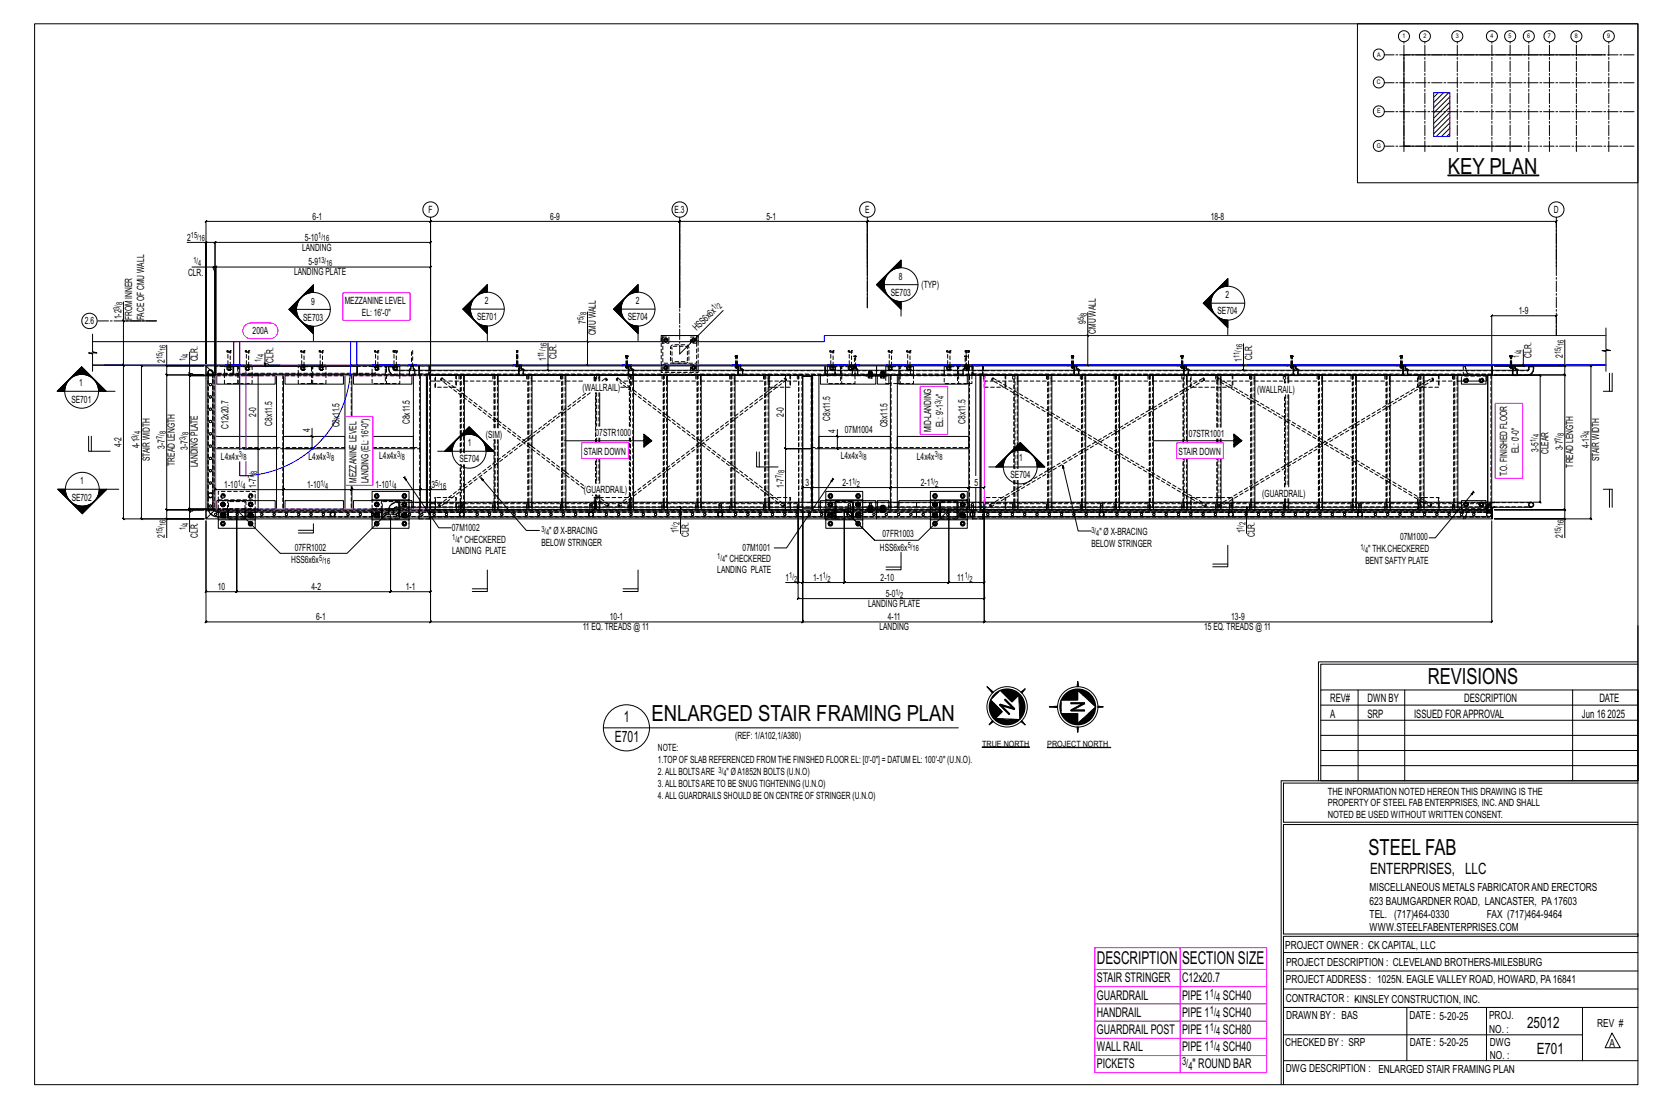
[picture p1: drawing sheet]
<svg xmlns="http://www.w3.org/2000/svg" width="914mm" height="610mm" viewBox="0 0 914 610" stroke-linecap="round" stroke-linejoin="round" font-family="sans-serif">
<defs><g id="words">
<g font-size="12.2">
<text x="797" y="96">KEY PLAN</text>
<text x="786" y="377">REVISIONS</text>
<text x="359" y="397">ENLARGED STAIR FRAMING PLAN</text>
<text x="753" y="471">STEEL FAB</text>
</g>
<g font-size="9.8">
<text x="604" y="531">DESCRIPTION</text>
<text x="651" y="531">SECTION SIZE</text>
</g>
<g font-size="8.6">
<text x="343" y="398">1</text>
<text x="338" y="409">E701</text>
<text x="754" y="481">ENTERPRISES, LLC</text>
<text x="841" y="566">25012</text>
<text x="846" y="580">E701</text>
</g>
<g font-size="7.3">
<text x="604" y="541">STAIR STRINGER</text>
<text x="651" y="541">C12x20.7</text>
<text x="604" y="550">GUARDRAIL</text>
<text x="651" y="550">PIPE 1</text>
<text x="673" y="550">SCH40</text>
<text x="604" y="560">HANDRAIL</text>
<text x="651" y="560">PIPE 1</text>
<text x="673" y="560">SCH40</text>
<text x="604" y="569">GUARDRAILPOST</text>
<text x="651" y="569">PIPE 1</text>
<text x="673" y="569">SCH80</text>
<text x="604" y="579">WALLRAIL</text>
<text x="651" y="579">PIPE 1</text>
<text x="673" y="579">SCH40</text>
<text x="604" y="588">PICKETS</text>
<text x="657" y="588">&quot; ROUND BAR</text>
</g>
<g font-size="6.4">
<text x="732" y="386">REV#</text>
<text x="753" y="386">DWN BY</text>
<text x="806" y="386">DESCRIPTION</text>
<text x="880" y="386">DATE</text>
<text x="732" y="395">A</text>
<text x="753" y="395">SRP</text>
<text x="778" y="395">ISSUED FORAPPROVAL</text>
<text x="871" y="395">Jun 16</text>
<text x="885" y="395">2025</text>
</g>
<g font-size="6.2">
<text x="666" y="549">1/</text>
<text x="670" y="551">4</text>
<text x="666" y="558">1/</text>
<text x="670" y="560">4</text>
<text x="666" y="568">1/</text>
<text x="670" y="570">4</text>
<text x="666" y="577">1/</text>
<text x="670" y="579">4</text>
<text x="651" y="587">3/</text>
<text x="654" y="589">4</text>
</g>
<g font-size="6.1">
<text x="754" y="491">MISCELLANEOUS METALS FABRICATORAND ERECTORS</text>
<text x="754" y="498">623 BAUMGARDNER ROAD, LANCASTER, PA17603</text>
<text x="754" y="505">TEL. (717)464-0330</text>
<text x="819" y="505">FAX (717)464-9464</text>
<text x="754" y="513">WWW.STEELFABENTERPRISES.COM</text>
<text x="708" y="523">PROJECT OWNER : -CK CAPITAL, LLC</text>
<text x="708" y="532">PROJECT DESCRIPTION : CLEVELAND BROTHERS-MILESBURG</text>
<text x="708" y="541">PROJECTADDRESS : 1025N. EAGLE VALLEY ROAD, HOWARD, PA16841</text>
<text x="708" y="552">CONTRACTOR : -KINSLEY CONSTRUCTION, INC.</text>
<text x="708" y="561">DRAWN BY : BAS</text>
<text x="776" y="561">DATE : 5-20-25</text>
<text x="820" y="561">PROJ.</text>
<text x="820" y="569">NO. :</text>
<text x="879" y="566">REV #</text>
<text x="708" y="576">CHECKED BY : SRP</text>
<text x="776" y="576">DATE : 5-20-25</text>
<text x="820" y="576">DWG</text>
<text x="886" y="577">A</text>
<text x="820" y="583">NO. :</text>
<text x="708" y="590">DWG DESCRIPTION : ENLARGED STAIR FRAMING PLAN</text>
</g>
<g font-size="5.5">
<text x="236" y="117">F</text>
<text x="371" y="117">E.3</text>
<text x="476" y="117">E</text>
<text x="855" y="117">D</text>
<text x="172" y="121">6-1</text>
<text x="303" y="121">6-9</text>
<text x="422" y="121">5-1</text>
<text x="667" y="121">18-8</text>
<text x="103" y="132">2</text>
<text x="168" y="132">5-10</text>
<text x="166" y="138">LANDING</text>
<text x="170" y="146">5-9</text>
<text x="104" y="152">CLR.</text>
<text x="162" y="152">LANDING PLATE</text>
<text x="495" y="154">8</text>
<text x="507" y="159">(TYP)</text>
<text x="171" y="168">9</text>
<text x="190" y="167">MEZZANINE LEVEL</text>
<text x="267" y="168">2</text>
<text x="350" y="168">2</text>
<text x="490" y="163">SE703</text>
<text x="675" y="164">2</text>
<text x="199" y="174">EL: 16'-0&quot;</text>
<text x="670" y="173">SE704</text>
<text x="836" y="173">1-9</text>
<text x="47" y="179">2.6</text>
<text x="67" y="176" transform="rotate(-90 67 176)">1-2</text>
<text x="73" y="176" transform="rotate(-90 73 176)">FROM INNER</text>
<text x="79" y="176" transform="rotate(-90 79 176)">FACE OF CMU WALL</text>
<text x="167" y="177">SE703</text>
<text x="263" y="176">SE701</text>
<text x="322" y="178" transform="rotate(-90 322 178)">7</text>
<text x="346" y="176">SE704</text>
<text x="598" y="179" transform="rotate(-90 598 179)">9</text>
<text x="139" y="184">200A</text>
<text x="328" y="185" transform="rotate(-90 328 185)">CMU WALL</text>
<text x="384" y="182" transform="rotate(-45 384 182)">HS 6x6x</text>
<text x="603" y="184" transform="rotate(-90 603 184)">CMU WALL</text>
<text x="306" y="198" transform="rotate(-90 306 198)">CLR.</text>
<text x="843" y="197" transform="rotate(-90 843 197)">CLR.</text>
<text x="860" y="197" transform="rotate(-90 860 197)">2</text>
<text x="91" y="200" transform="rotate(-90 91 200)">2</text>
<text x="109" y="199" transform="rotate(-90 109 199)">CLR.</text>
<text x="151" y="200" transform="rotate(-90 151 200)">CLR.</text>
<text x="301" y="199" transform="rotate(-90 301 199)">1</text>
<text x="684" y="199" transform="rotate(-90 684 199)">1</text>
<text x="689" y="198" transform="rotate(-90 689 198)">CLR.</text>
<text x="44" y="213">1</text>
<text x="321" y="215">(WALLRAIL)</text>
<text x="39" y="222">SE701</text>
<text x="519" y="218" transform="rotate(-90 519 218)">&quot;</text>
<text x="692" y="216">(WALLRAIL)</text>
<text x="141" y="229" transform="rotate(-90 141 229)">2-0</text>
<text x="226" y="234" transform="rotate(-90 226 234)">C8x11.5</text>
<text x="431" y="230" transform="rotate(-90 431 230)">2-0</text>
<text x="457" y="232" transform="rotate(-90 457 232)">C8x11.5</text>
<text x="532" y="233" transform="rotate(-90 532 233)">C8x11.5</text>
<text x="126" y="236" transform="rotate(-90 126 236)">C12x20.7</text>
<text x="150" y="234" transform="rotate(-90 150 234)">C8x11.5</text>
<text x="171" y="238" transform="rotate(-90 171 238)">4</text>
<text x="187" y="235" transform="rotate(-90 187 235)">C8x11.5</text>
<text x="460" y="239" transform="rotate(-90 460 239)">4</text>
<text x="465" y="238">07M1004</text>
<text x="489" y="235" transform="rotate(-90 489 235)">C8x11.5</text>
<text x="513" y="238" transform="rotate(-90 513 238)">MID-LANDING</text>
<text x="519" y="235" transform="rotate(-90 519 235)">EL: 9'-1</text>
<text x="258" y="245">1</text>
<text x="267" y="241">(SIM)</text>
<text x="328" y="240">07STR1000</text>
<text x="655" y="241">07STR1001</text>
<text x="67" y="246" transform="rotate(-90 67 246)">4-2</text>
<text x="77" y="247" transform="rotate(-90 77 247)">4-1</text>
<text x="91" y="247" transform="rotate(-90 91 247)">3-7</text>
<text x="103" y="248" transform="rotate(-90 103 248)">3-7</text>
<text x="321" y="250">STAIR DOWN</text>
<text x="649" y="250">STAIR DOWN</text>
<text x="836" y="250" transform="rotate(-90 836 250)">EL: 0'-0&quot;</text>
<text x="847" y="249" transform="rotate(-90 847 249)">3-5</text>
<text x="852" y="250" transform="rotate(-90 852 250)">CLEAR</text>
<text x="860" y="248" transform="rotate(-90 860 248)">3-7</text>
<text x="875" y="247" transform="rotate(-90 875 247)">4-1</text>
<text x="82" y="254" transform="rotate(-90 82 254)">STAIR WIDTH</text>
<text x="96" y="256" transform="rotate(-90 96 256)">TREAD LENGTH</text>
<text x="109" y="257" transform="rotate(-90 109 257)">LANDING PLATE</text>
<text x="122" y="253">L4x4x</text>
<text x="170" y="253">L4x4x</text>
<text x="209" y="253">L4x4x</text>
<text x="253" y="254">SE704</text>
<text x="463" y="253">L4x4x</text>
<text x="505" y="253">L4x4x</text>
<text x="561" y="254">1</text>
<text x="866" y="257" transform="rotate(-90 866 257)">TREAD LENGTH</text>
<text x="880" y="254" transform="rotate(-90 880 254)">STAIR WIDTH</text>
<text x="556" y="263">SE704</text>
<text x="830" y="262" transform="rotate(-90 830 262)">T.O. FINISHED FLOOR</text>
<text x="44" y="267">1</text>
<text x="123" y="269">1-10</text>
<text x="141" y="269" transform="rotate(-90 141 269)">1-7</text>
<text x="169" y="269">1-10</text>
<text x="196" y="266" transform="rotate(-90 196 266)">MEZZANINE LEVEL</text>
<text x="203" y="266" transform="rotate(-90 203 266)">LANDING (EL: 16'-0&quot;)</text>
<text x="207" y="269">1-10</text>
<text x="238" y="269">3</text>
<text x="431" y="269" transform="rotate(-90 431 269)">1-7</text>
<text x="443" y="267">3</text>
<text x="464" y="267">2-1</text>
<text x="507" y="267">2-1</text>
<text x="537" y="267">5</text>
<text x="40" y="276">SE702</text>
<text x="321" y="272">(GUARDRAIL)</text>
<text x="695" y="274">(GUARDRAIL)</text>
<text x="249" y="293">07M1002</text>
<text x="374" y="294" transform="rotate(-90 374 294)">1</text>
<text x="685" y="294" transform="rotate(-90 685 294)">1</text>
<text x="91" y="296" transform="rotate(-90 91 296)">2</text>
<text x="109" y="296" transform="rotate(-90 109 296)">CLR.</text>
<text x="253" y="299">&quot; CHECKERED</text>
<text x="302" y="294">&quot; Ø X-BRACING</text>
<text x="379" y="296" transform="rotate(-90 379 296)">CLR.</text>
<text x="486" y="296">07FR1003</text>
<text x="605" y="295">&quot; Ø X-BRACING</text>
<text x="691" y="296" transform="rotate(-90 691 296)">CLR.</text>
<text x="771" y="298">07M1000</text>
<text x="860" y="296" transform="rotate(-90 860 296)">2</text>
<text x="162" y="303">07FR1002</text>
<text x="249" y="305">LANDING PLATE</text>
<text x="298" y="301">BELOW STRINGER</text>
<text x="409" y="303">07M1001</text>
<text x="484" y="303">HSS6x6x</text>
<text x="601" y="301">BELOW STRINGER</text>
<text x="753" y="304">&quot; THK.CHECKERED</text>
<text x="160" y="310">HSS6x6x</text>
<text x="399" y="309">&quot; CHECKERED</text>
<text x="752" y="310">BENT SAFTYPLATE</text>
<text x="395" y="316">LANDING PLATE</text>
<text x="432" y="320">1</text>
<text x="448" y="320">1-1</text>
<text x="485" y="320">2-10</text>
<text x="527" y="320">11</text>
<text x="120" y="325">10</text>
<text x="171" y="325">4-2</text>
<text x="223" y="325">1-1</text>
<text x="488" y="329">5-0</text>
<text x="478" y="334">LANDING PLATE</text>
<text x="174" y="341">6-1</text>
<text x="336" y="341">10-1</text>
<text x="489" y="341">4-11</text>
<text x="678" y="341">13-9</text>
<text x="321" y="347">11 EQ. TREADS @ 11</text>
<text x="484" y="347">LANDING</text>
<text x="663" y="347">15 EQ. TREADS @ 11</text>
<text x="405" y="407">(REF: 1/A102,1/A380)</text>
<text x="362" y="414">NOTE:</text>
<text x="362" y="420">1.TOPOF SLAB REFERENCED FROMTHE FINISHED FLOOR EL: [0'-0&quot;] = DATUM EL: 100'-0&quot; (U.N.O).</text>
<text x="362" y="427">2.ALLBOLTSARE</text>
<text x="400" y="427">&quot; ØA1852N BOLTS (U.N.O)</text>
<text x="362" y="433">3.ALLBOLTSARETO BE SNUG TIGHTENING (U.N.O)</text>
<text x="731" y="438">THE INFORMATION NOTED HEREON THIS DRAWING IS THE</text>
<text x="362" y="440">4.ALLGUARDRAILS SHOULD BE ON CENTRE OF STRINGER (U.N.O)</text>
<text x="731" y="444">PROPERTY OF STEEL FAB ENTERPRISES, INC.AND SHALL</text>
<text x="731" y="451">NOTED BE USED WITHOUT WRITTEN CONSENT.</text>
</g>
<g font-size="4.8">
<text x="541" y="411">TRUE NORTH</text>
<text x="577" y="411">PROJECT NORTH</text>
</g>
<g font-size="4.7">
<text x="105" y="131">15/</text>
<text x="175" y="131">1/</text>
<text x="109" y="133">16</text>
<text x="178" y="133">16</text>
<text x="106" y="145">1/</text>
<text x="109" y="146">4</text>
<text x="175" y="145">13/</text>
<text x="180" y="146">16</text>
<text x="67" y="168" transform="rotate(-90 67 168)">8</text>
<text x="66" y="171" transform="rotate(-90 66 171)">3/</text>
<text x="323" y="174" transform="rotate(-90 323 174)">8</text>
<text x="394" y="171" transform="rotate(-45 394 171)">1/</text>
<text x="397" y="170" transform="rotate(-45 397 170)">2</text>
<text x="598" y="174" transform="rotate(-90 598 174)">8</text>
<text x="321" y="176" transform="rotate(-90 321 176)">5/</text>
<text x="597" y="176" transform="rotate(-90 597 176)">5/</text>
<text x="861" y="191" transform="rotate(-90 861 191)">16</text>
<text x="90" y="198" transform="rotate(-90 90 198)">15/</text>
<text x="91" y="194" transform="rotate(-90 91 194)">16</text>
<text x="104" y="196" transform="rotate(-90 104 196)">4</text>
<text x="145" y="197" transform="rotate(-90 145 197)">4</text>
<text x="299" y="197" transform="rotate(-90 299 197)">11/</text>
<text x="301" y="192" transform="rotate(-90 301 192)">16</text>
<text x="682" y="197" transform="rotate(-90 682 197)">11/</text>
<text x="684" y="193" transform="rotate(-90 684 193)">16</text>
<text x="836" y="197" transform="rotate(-90 836 197)">1/</text>
<text x="838" y="194" transform="rotate(-90 838 194)">4</text>
<text x="859" y="195" transform="rotate(-90 859 195)">15/</text>
<text x="102" y="199" transform="rotate(-90 102 199)">1/</text>
<text x="144" y="199" transform="rotate(-90 144 199)">1/</text>
<text x="520" y="220" transform="rotate(-90 520 220)">4</text>
<text x="518" y="223" transform="rotate(-90 518 223)">3/</text>
<text x="77" y="239" transform="rotate(-90 77 239)">4</text>
<text x="91" y="239" transform="rotate(-90 91 239)">8</text>
<text x="104" y="240" transform="rotate(-90 104 240)">8</text>
<text x="875" y="239" transform="rotate(-90 875 239)">4</text>
<text x="76" y="242" transform="rotate(-90 76 242)">3/</text>
<text x="90" y="242" transform="rotate(-90 90 242)">7/</text>
<text x="102" y="242" transform="rotate(-90 102 242)">3/</text>
<text x="846" y="243" transform="rotate(-90 846 243)">1/</text>
<text x="847" y="241" transform="rotate(-90 847 241)">4</text>
<text x="859" y="243" transform="rotate(-90 859 243)">7/</text>
<text x="861" y="240" transform="rotate(-90 861 240)">8</text>
<text x="874" y="241" transform="rotate(-90 874 241)">3/</text>
<text x="131" y="252">3/</text>
<text x="219" y="252">3/</text>
<text x="473" y="252">3/</text>
<text x="515" y="252">3/</text>
<text x="134" y="254">8</text>
<text x="180" y="252">3/</text>
<text x="182" y="254">8</text>
<text x="221" y="253">8</text>
<text x="475" y="253">8</text>
<text x="517" y="253">8</text>
<text x="140" y="263" transform="rotate(-90 140 263)">7/</text>
<text x="142" y="261" transform="rotate(-90 142 261)">8</text>
<text x="430" y="263" transform="rotate(-90 430 263)">7/</text>
<text x="432" y="261" transform="rotate(-90 432 261)">8</text>
<text x="131" y="267">1/</text>
<text x="133" y="269">4</text>
<text x="176" y="267">1/</text>
<text x="179" y="269">4</text>
<text x="214" y="267">1/</text>
<text x="217" y="269">4</text>
<text x="240" y="267">5/</text>
<text x="242" y="269">16</text>
<text x="469" y="266">1/</text>
<text x="472" y="268">2</text>
<text x="512" y="266">1/</text>
<text x="515" y="268">2</text>
<text x="91" y="290" transform="rotate(-90 91 290)">16</text>
<text x="102" y="292" transform="rotate(-90 102 292)">1/</text>
<text x="104" y="290" transform="rotate(-90 104 290)">4</text>
<text x="298" y="293">3/</text>
<text x="372" y="292" transform="rotate(-90 372 292)">1/</text>
<text x="374" y="289" transform="rotate(-90 374 289)">2</text>
<text x="601" y="293">3/</text>
<text x="684" y="292" transform="rotate(-90 684 292)">1/</text>
<text x="686" y="289" transform="rotate(-90 686 289)">2</text>
<text x="861" y="290" transform="rotate(-90 861 290)">16</text>
<text x="90" y="294" transform="rotate(-90 90 294)">15/</text>
<text x="249" y="298">1/</text>
<text x="252" y="299">4</text>
<text x="301" y="295">4</text>
<text x="603" y="295">4</text>
<text x="859" y="294" transform="rotate(-90 859 294)">15/</text>
<text x="500" y="302">5/</text>
<text x="502" y="304">16</text>
<text x="749" y="303">1/</text>
<text x="752" y="304">4</text>
<text x="176" y="309">5/</text>
<text x="178" y="311">16</text>
<text x="395" y="308">1/</text>
<text x="398" y="310">4</text>
<text x="435" y="319">1/</text>
<text x="437" y="320">2</text>
<text x="453" y="319">1/</text>
<text x="456" y="320">2</text>
<text x="531" y="319">1/</text>
<text x="534" y="320">2</text>
<text x="493" y="327">1/</text>
<text x="496" y="329">2</text>
<text x="396" y="426">3/</text>
<text x="398" y="427">4</text>
</g>
<g font-size="3.5">
<text x="772" y="21">1</text>
<text x="784" y="21">2</text>
<text x="801" y="21">3</text>
<text x="820" y="21">4</text>
<text x="831" y="21">5</text>
<text x="841" y="21">6</text>
<text x="852" y="21">7</text>
<text x="867" y="21">8</text>
<text x="885" y="21">9</text>
<text x="758" y="31">A</text>
<text x="758" y="47">C</text>
<text x="758" y="62">E</text>
<text x="758" y="81">G</text>
</g>
</g></defs>
<path d="M797 96h50v1h-50zM541 411l26 1zM577 412h35z" fill="#000" stroke="#000" stroke-width=".55"/>
<g fill="none" stroke="#000" stroke-width=".55">
<path d="M19 13h883v584h-883zM747 13h155v88h-155zM883 30h-110v50h3M792 51l-3 3M795 51l-6 5M798 51l-9 8M798 59l-9 9M798 56l-9 9M798 53l-9 9M798 73l-2 2M798 71l-4 4M798 68l-7 7"/>
<path d="M798 65l-9 9M798 62l-9 9M773 80h65M103 133h10v67v-78l1-1-1 1h124v-1v1v83M113 133v1l1-1zM113 133h5v1l1-1h-1v72M106 147h12v2v56v-72v1l1-1h-1h119v1v-1v72v-58v1v-1h-118l-1 1 1-1v59v-59l-1 1 1-1h-1M117 148l1-1zM173 157l-13 13 13 14M173 159l-3 2M173 160l-2 1M173 157l-14 13 14 14"/>
<path d="M173 158l-4 4M173 159l-3 3M173 157l-6 6M268 158l-4 4M268 157l-13 13 13 14M268 160l-1 1M268 157l-13 13 13 13M268 158l-3 3M268 159l-2 2M268 157l-5 6M268 157l-5 5M351 158l-4 4"/>
<path d="M351 157l-13 13 13 14M351 160l-1 1M351 157l-13 13 13 13M351 158l-3 3M351 159l-2 2M351 159l-3 2M351 159l-1 2M351 158l-3 4M351 157l-5 6M477 147v-25l1-1-1 1h380h-1l1-1v1v25M485 157l2 1M487 157h18"/>
<path d="M487 156v1M487 156l-1 1h1M487 156l-1 1 1 1M487 156l-1 1M487 155l-2 2 2 1M487 155l-2 2 2 2M487 154l-2 3 2 2M487 154l-3 3 3 3M487 153l-3 4 3 3M488 153l-4 4 4 4M488 152l-5 5 5 4M488 152l-5 5 5 5"/>
<path d="M496 147v-4l-13 14M496 143l-13 14 13 13-13-13zM496 146l-1 2M496 145l-3 3M496 144l-5 5M496 144l-4 4M496 146l-2 2M496 147h-1M496 146l-1 1M496 145l-2 3M671 159l5-5-5 5M676 158v-5l-14 14 14 13"/>
<path d="M676 155l-4 3M676 156l-2 2M676 155l-3 3M676 157l-1 1M676 154l-6 5M67 176l1 1zM68 177v24h-1l1 1v-1h-17h17h-1l1 1v-1v85l-1-1 1 1h44M68 166v11h18M159 170l14 14M160 170l4 4M161 170l2 3M162 170l1 2"/>
<path d="M163 170h19M163 170v1v-1M163 170v1M163 169l-1 1 1 1M163 169l-1 1M163 168l-2 2 2 2M164 168l-3 2M164 168l-3 2 3 3M164 167l-3 3 3 4M164 167l-4 3M164 166l-4 4 4 5M165 165l-5 5 5 5"/>
<path d="M167 178l6 5M168 178l5 5M168 162l5-4-5 4M168 179l5 4M169 179l4 4M170 179l3 3M171 180l2 1M172 180l1 1M172 180h1M172 161l1-4-14 13 14 14M173 161h-1M173 180v8"/>
<path d="M173 160l-1 1M237 170v-48v-1v1h137l1-1-1 1v48v-48l1-1-1 1h103l1-1-1 1v48M257 170l2 3M258 170l1 1M259 170v1M259 170h.1M259 170h19M259 170h-1l1 1M259 169l-1 1 1 1M259 169l-1 1M259 169l-1 1 1 2M259 168l-2 2 2 2"/>
<path d="M259 168l-2 2 2 3M259 167l-2 3 2 3M259 167l-3 3 3 3M260 167l-4 3 4 3M260 167l-4 3 4 4M260 166l-4 4 4 4M260 166l-4 4 4 5M260 165l-5 5 5 5M263 178l5 5M263 178l5 5-4-5M264 179l4 4M265 179l3 3"/>
<path d="M266 179l2 3M266 179l2 2M267 179l1 2M267 180h1M267 161l1-1-1 1M268 180h.1M268 161v-4l-13 13 13 14M268 180v8M268 161h.1M268 160v1M323 172v16l1 1-1-1v13h1h-1M339 170l4 4"/>
<path d="M340 170l2 3M341 170l1 2M341 170l1 1M342 170h.1M342 170h19M342 170h-1M342 169l-1 1M342 169l-2 1M342 168l-2 2 2 2M342 168l-2 2M342 167l-2 3 2 3M342 167l-3 3 3 3"/>
<path d="M343 167l-4 3 4 3M343 167l-4 3 4 4M343 166l-4 4 4 4M343 166l-4 4 4 5M343 165l-5 5 5 5M346 178l5 5M346 178l5 5-4-5M347 179l4 4M348 179l3 3M349 179l2 3M349 179l2 2M350 179l1 2"/>
<path d="M350 180h1M351 180h.1M351 161v-4l-13 13 13 14M351 180v8M351 160v1M398 171l-24 24M491 164l5 6M491 165l5 5M492 165l4 4M493 165l3 4M493 166l3 2M494 166l2 2"/>
<path d="M495 166l1 1M496 166v1M496 166h.1M496 166v8M599 172v13h-1M663 167l13-13-13 13 13 13M663 167l13 13M663 167l5 4M667 167h.1M667 167h18M667 166l-1 1h1M667 166l-1 1 1 1"/>
<path d="M667 166l-2 1 2 1M667 165l-2 2 2 2M667 164l-3 3 3 2M667 164l-3 3 3 3M667 163l-3 4 3 4M668 162l-5 5M668 162l-5 5 5 5M671 175l5 5M672 175l4 4M673 176l3 3M673 176l3 2M674 176l2 2"/>
<path d="M675 176l1 1M676 176h.1M676 176v8M51 184v10h2h-4l2 1v9M92 190v11h20h-34h-1l1 1v-1v85l-1-1 1 1h34h-20v10M104 194v12h2h1h5h-20v1l-1-1h1v-5M145 200l1 1zM146 194v6h1l1 1h6M302 189v12M365 186v2v-3h19v3M365 185h-1v3M384 185v3"/>
<path d="M598 184l1 1zM599 185v16h-1h1M685 189v12h1M839 193v8h-8M857 185v-11v-1l-1 1h1h-36l1-1-1 1v26M861 187v14h-38h53h-1l1 1v-1v85l-1-1 1 1h-53h38v10M884 181v11l3 1h-5l2 1v10M36 215h-5l14-13 13 13-13-13-13 13M36 215h-1M36 214l-2 1 2-1M36 214l-2 1M36 213l-2 2"/>
<path d="M36 213l-3 2M36 212l-3 3M37 211l-5 4M37 210l-5 5M40 208l5-5 5 5M40 207l5-4 4 4M41 207l4-4 4 4M42 207l3-4 3 4M42 207l3-3 3 3M43 206l2-2 2 2M44 206l1-1 1 1M45 203l-4 4"/>
<path d="M45 205l2 1M45 205l1 1M45 206h.1M45 205l-1 1M45 202l13 13M45 206h-1M45 204l-3 2M46 206l-1-1-1 1M53 210l5 5M53 211l5 4M53 211l4 4M53 212l4 3"/>
<path d="M54 212l3 3M54 213l3 2M54 213l2 2M54 214l2 1M54 214l1 1M54 215h1M54 215h-18M57 215h6M91 201l1 1zM104 205l1 1zM104 206v1v-1l1 1h-1h14h-14v-1l1 1h-1v73l1 1-1-1h14h-14l1 1-1-1v2M112 206h-20h-1l1 1v-1v75l-1-1 1 1h20h-20l-1-1 1 1v5"/>
<path d="M114 206h.1M116 204l-3-3v85l3-3M117 206h11M117 206h.1M117 205l1 1v75M119 206h33v6h-33zM124 201h15M128 201h1v5h-1zM129 206h67M129 202h67M135 206h7l1 1-1-1v41l1 1-1-1h-8h8l1 1-1-1v34v-1l1 1h-1h-6M146 200v1h-1l1 1v-1h8"/>
<path d="M152 206h4v75h-4zM157 206h32v6h-32zM164 201h15M196 201h1v5h-1zM197 201h-84v5h1M205 201h15M214 202h3v1l1 1h283v3h-283a4 4 0 0 1-4-5zM214 201h3v1h-3zM217 202h-1M217 203h.1M217 204h.1M218 206h.1"/>
<path d="M218 204h.1M224 201h-27v5h19h-21v6h32v-5M224 201l2 1M225 204v-1h1v-2h1v2h1v1M225 207h3M226 201h.1M226 201h-2M227 201h2M228 207v70M229 201l-2 1M229 201h7v3v-3h46M231 207v70"/>
<path d="M235 207v70M235 206h.1M236 206h-1M237 206h.1M237 207v74M239 206h1M253 206h1M253 206h.1M254 206h.1M255 206h1M256 207v42M272 206h1"/>
<path d="M272 206h.1M273 206h1M274 207v29M282 201h3M284 202h.1M284 201l1 1v-1M284 202h1M285 201h.1M285 201v1M285 201h-3M285 203l1 1M285 201l1 2"/>
<path d="M285 201h2M286 201v1l-1 1 1 1M286 203h.1M286 207h.1M286 207h2M291 206h1M291 206h.1M292 206h1M293 207v70M301 201l1 1zM302 201v3l-1-1 1 1M309 206h1"/>
<path d="M309 206h.1M311 206h1M312 207v70M327 206h.1M328 206h1M328 206h.1M329 206h1M330 207v3M330 216v19M343 201h3h-59v2l2 1M344 201h2l-2 1M344 202h.1"/>
<path d="M344 202h1M345 202h1h-1M345 202h.1M345 201h.1M345 201v1M346 201h.1M346 202h.1M346 203v1M346 201v2M346 201h1M346 203h.1M346 207h.1"/>
<path d="M346 207h3v70M346 206h2M346 206h.1M347 206h.1M347 201h59h-3M348 201h-1v2l2 1M348 206h1M364 201h.1M365 201h.1M365 206h1M365 206h.1M366 201h1"/>
<path d="M367 206h.1M367 207v70M368 201h.1M380 201h.1M382 201h.1M383 201h.1M384 206h1M384 206h.1M384 201h.1M385 206h1M386 207v70M402 206h1"/>
<path d="M402 206h.1M403 206h.1M404 206h1M405 207v70M405 201h1l-1 1M405 202h.1M405 202h1h-1M405 202h1M406 201h.1M406 201v1M406 202h.1M406 203v1"/>
<path d="M406 201v2M406 201h2M406 203l1 1M407 207h.1M407 207h2M408 201h.1M408 201v2l1 1M408 201h52v3v-3h8M421 206h1M421 206h.1M422 206h1M423 207v70"/>
<path d="M423 206h1M430 206h2l1 1-1-1v41l1 1-1-1h14h-14l1 1-1-1v34v-1l1 1h-3M440 206h.1M441 206h1M442 207v70v-70h5v70v-70M451 207v70M452 207v5h30v-5M457 204h.1M459 204h.1M460 206h1M468 204h.1M468 201h-13"/>
<path d="M468 201h2M469 204h.1M469 204v-1h1v-2h1v2h1v1M469 207h3M470 201h.1M470 201h-2M470 202h.1M471 202h.1M471 201h2M473 201h10v3v-3h46M479 207h.1M480 207h.1"/>
<path d="M482 207h1M483 207v5h6v-5M485 207h.1M487 207h.1M488 201h15M489 211h1M490 204h.1M490 207v70M491 204h.1M494 207v70M494 211h1M495 207v5h38v-5"/>
<path d="M500 204h.1M501 204h.1M501 204h340M522 204h.1M523 204h.1M529 201h-9M529 201h2M530 204v-1h1v-2h1v2h1v1M530 207h3M531 201h.1M531 201h-2M531 202h.1"/>
<path d="M532 204h.1M532 202h.1M532 201h2M533 211h.1M533 207v70M534 201h.1M534 201h7v3M534 201h1M537 207v55M540 207v70M540 206h.1M541 206h-1"/>
<path d="M541 206h2M541 206h.1M542 206h.1M558 206h1M558 206h.1M560 206h.1M560 207v51M577 206h1M577 206h.1M578 206h1M579 207v70M588 201h-47v2"/>
<path d="M588 201h3l-1 1M590 202h.1M590 202h1h-1M590 202h1M591 201h.1M591 201v1M591 201h-3M591 202h.1M591 203v1M591 201v2M591 201h2M591 203l1 1"/>
<path d="M592 203h-1M592 207h.1M592 207h2M593 201h58l-1 1M593 201v2l1 1M595 206h1M595 206h.1M596 206h.1M597 206h1M598 207v70M614 206h1M614 206h.1"/>
<path d="M615 206h1M616 207v70M633 206h1M633 206h.1M634 206h1M635 207v70M650 202h.1M650 202h1M651 201h.1M651 201v1M651 206h1M651 206h.1"/>
<path d="M651 201h1zM651 201h-3M651 202h.1M652 203v1M652 201v2M652 201h1M652 207h3M652 207h.1M653 206h1M654 207v37M655 206h1M670 206h1"/>
<path d="M670 206h.1M671 206h1M672 207v28M684 201l1 1zM685 201v3l-1-1 1 1h1M689 206h1M689 206h.1M690 206h1M691 207v70M707 206h1M707 206h.1M709 201h3h-59v2l2 1"/>
<path d="M709 206h.1M709 207v4M709 217v51M711 201h1M711 202h1v1M711 202h.1M711 202h1h-1M711 201h.1M711 201v1M712 201h.1M712 202h.1M712 203v1"/>
<path d="M712 201h1M712 201v2M712 203h.1M712 207h.1M712 207h3M726 206h1M726 206h.1M727 206h1M728 207v70M744 206h1M744 206h.1M745 206h.1"/>
<path d="M746 206h1M747 207v70M763 206h1M763 206h.1M764 206h1M765 207v70M771 202h.1M771 202l1-1h-58h-1v2l2 1M771 202h1M772 201h.1M772 201v1M772 201h-3"/>
<path d="M772 202h.1M772 203v1M772 201v2M772 201h2M773 201v1l-1 1 1 1M773 203h-1M773 207h.1M773 207h2M774 201h.1M774 201v2l1 1M774 201h47v3v-3h1v3M780 206h1"/>
<path d="M782 206h1M782 206h.1M783 206h1M784 207v70M800 206h1M800 206h.1M802 206h1M803 207v70M805 210v2h13v-2M806 210a1.3 1.3 0 0 0 1 1 1.3 1.3 0 0 0 1-1M806 210h2M807 210h1"/>
<path d="M814 210a1.3 1.3 0 0 0 2 1 1.3 1.3 0 0 0 1-1M815 210h1h1M815 210h1M818 207v3h-15M819 206h.1M819 207v70M820 206h1M821 207v70M831 202h.1M831 202h1M832 202h.1M832 201h.1"/>
<path d="M832 201v1M832 201h1zM832 201h-3h3l-1 1M833 203v1M833 201v2M833 201h1M833 207h.1M833 207h3M834 201h.1M834 201v2l2 1M838 201l1 1zM839 201h-1l1 1v-1h-16"/>
<path d="M841 204l1-2h2v2M842 201h2v1h-2zM842 207h6l-1-1 1 1v70l-1-1 1 1h-4M843 206l-2 1h-340M861 201l1 1zM861 201v5l1 1-1-1h-38h38l1 1-1-1v75v-1l1 1h-1h-38h38v-1l1 1h-1v5M886 206v9M888 206v9h-5M171 240l1 1zM172 236v4h-15M194 229v-23h-4v75h4v-14M255 240l3-4 4 4"/>
<path d="M255 240l3-3 3 3M256 240l2-3 3 3M256 239l2-2 3 2M256 239l2-2 2 2M256 239l2-1 2 1M257 239l1-1 2 1M257 239l1-1 1 1M258 239h1M258 239h.1M354 239l5 4-5-2 5 2h-5h5l-5-3 5 3-5 3 5-3-5-1 5 1-5-2 5 2zM354 239v7l5-3-5 2 5-2h-5M461 237v3h-1l1 1v-1v7h-1l1 1v-1"/>
<path d="M679 239l5 4-5-2 5 2h-5h5l-5-3 5 3-5 3 5-3-5-1 5 1-5-2 5 2zM679 239v7l5-3-5 2 5-2h-5M49 240v8h12M50 240v8M118 240h34v7h-34zM156 240h34v7h-34zM172 240v7h-1l1 1v-1h-15M205 240h23v7h-23M241 248h27M245 248l13-13 14 13h-4M245 248l13-13 14 13-14-13zM249 248h.1"/>
<path d="M249 248h-1M249 247l-1 1M249 247l-2 1M249 246l-2 2M249 245l-3 3M250 245l-4 3M250 244l-4 4M251 243l-6 5 13-13 13 13-5-5M253 241l5-5 5 5M254 240l4-4 5 4M254 240l4-4 4 4M256 256v21"/>
<path d="M266 244l5 4M267 244l4 4M267 245l3 3M267 246l3 2M267 247l2 1-2-1M268 247l1 1M268 248h.1M274 242v35M311 243h48l-5 1 5-1M330 241v3M330 252v14M417 249v8h11"/>
<path d="M418 249v8M451 240h39v7h-39zM494 240h39v7h-39zM544 257h27M548 257l14-13 13 13-13-13zM552 257h.1M552 256v1M552 256l-1 1M552 255l-1 2M553 255l-2 2M553 255l-3 2M553 254l-3 3"/>
<path d="M553 254l-4 3M553 253l-4 4M554 252l-5 5M558 249l4-4 3 4M558 248l4-3 3 3M559 248l3-3 3 3M559 248l3-2 2 2M560 248l2-2 2 2M561 248l1-1 1 1M561 248l1-1v1M562 248h.1M562 244l-5 5"/>
<path d="M562 245l4 4M562 246l1 2M562 244l13 13M562 247l-2 1M562 244l4 5M562 245l-5 4M562 248h-1M562 247v1M562 246l-2 2M562 244l-14 13M562 246l2 2M562 244l5 5"/>
<path d="M569 252l6 5-5-5M570 253l4 4M570 254l4 3M570 254l3 3M571 255l2 2M571 256l1 1M571 257h.1M571 257h4l-13-13-14 13M585 256l9 36h7M635 243h49l-5 1 5-1M654 252v25M672 242v2"/>
<path d="M672 252v25M32 269l6 6M32 269l5 5M33 269l4 5M33 269l4 4M34 269l2 3M34 269l2 2M35 269l1 2M35 269l1 1M36 269v1M36 269h19M40 277l-8-8 8 8"/>
<path d="M40 277l5 6M40 277l5 5 5-5M41 278l4 4 5-4M41 278l4 4 4-4M42 278l3 4M42 278l3 3 4-3M42 278l3 3 3-3M43 278l2 3M43 279l2 2 2-2M44 279l1 1M44 279l1 1 1-1M45 279h1"/>
<path d="M45 279h.1M46 279l-1 1M47 279l-2 1-1-1M47 279l-2 1M48 278l-3 3M49 278l-4 4M53 275l5-6-13 13M55 269v1M56 269l-1 1M56 269l-1 2M56 269l-2 2M57 269l-3 3"/>
<path d="M57 269l-3 4M58 269l-4 4M58 269l-5 5M59 269l-14 14-5-6M65 269h-6l-14 14-13-14 4 1M118 268v2l1-1-1 1h38l1-1-1 1v-2v2l1-1-1 1h38h-1l1-1v1v-2l-1 2 1-1v1h37l1-1-1 1v-2v2l1-1-1 1h6M119 276h33v5h-33zM157 276h32v5h-32zM205 275v1M207 272h1l1 1-1 1h-1l-1-1zM221 278h.1M222 277h.1"/>
<path d="M222 272h1l1 1-1 1h-1l-1-1zM223 277h.1M223 263l19 28h6M223 263h-1M223 263h.1M224 278h.1M225 275h-20v-4h20v5M227 277v-1h-32v5h19h-96M227 279v2h-10h19v1v-1h18h-19M228 279v2h3v-2M235 279v2v-2v2M237 270l1-1-1 1z"/>
<path d="M237 268v2h9M254 279v3h1v-3M254 278h.1M255 278h.1M256 279v2h-1h70M265 263l25 29h7M274 279v2h-18M293 279v2h-19M312 279v2h-19M325 279v3h1v-3M325 278h.1M326 278h.1"/>
<path d="M330 279v2h-4h70M330 273v4M349 279v2h-19M367 279v2h-18M375 279h-1l1 1v-1v3l-1-1 1 1v12M386 279v2h-19M396 279v3h1v-3M396 278h.1M397 278h.1M405 279v2h-8h63M423 279v2h-18M446 269l1-1z"/>
<path d="M451 279v2h-4v-2v1h-5v-1v2h-19M452 277v-1h30v1M452 279v2h15h-7v1M455 275v1M456 278h.1M456 277h.1M457 272h1v1v1h-1l-1-1zM457 277h.1M458 277h.1M458 263l1 1M458 278h.1M459 264l-26 38h-7"/>
<path d="M459 264h.1M460 277h.1M460 279h.1M467 279v3h1v-3M467 278h.1M468 278h.1M471 278h.1M472 277h.1M472 272h1l1 1-1 1h-1l-1-1zM473 277h.1M474 278h.1M475 275h-20v-4h20v5"/>
<path d="M482 279v2h-14h15v1M483 279v2h6v-2M483 277v-1h6v1M490 279v2h4v-2M495 279v2h38v-2M495 277v-1h38v1M505 279v-2h-287a5 5 0 0 0-4 5M505 279h-287l-1 1v2M505 277h338a1.4 1.4 0 0 1 1 1 1.4 1.4 0 0 1-1 1h-338M512 275v1M514 278h.1M514 277h.1"/>
<path d="M514 272h1l1 1-1 1h-1v-1zM515 277h.1M516 277h.1M516 278h.1M529 278h.1M529 277h.1M529 272h2v1v1h-2v-1zM530 277h.1M531 277h.1M531 278h.1M533 275h-21v-4h21v5M533 279v2h2h-52"/>
<path d="M535 279v3h1v-3M535 278h.1M536 278h.1M537 279v2h-1h5v1M537 268v9M540 279v2v-2v2M542 278v64l-1 1 1-1h-100l-1 1 1-1v-61v61l-1 1 1-1h-205v1v-1v-60v44v-1v1h-22v-1v1v-42v42v-1v1h-85l1-1-1 1v-45v45l1-1-1 1h-17l1-1-1 1v-39v55v1l1-1h-1h124v1v-1v-59M542 280v62l-1 1 1-1h279v1l1-1h-1v-55M542 268l-1 1 1-1h-9h1l-1 1 1-1-1 1v-1h-43h1l-1 1 1-1-1 1v-1h-43l-1 1 1-1h-5l-1 1 1-1v7M560 279v2h-20M560 265v12M579 279v2h-19"/>
<path d="M598 279v2h-19M606 279v3h1v-3M606 278h.1M607 278h.1M616 279v2h-9h70M635 279v2h-19M654 279v2h-19M672 279v2h-18M677 279v3h1v-3M677 278h.1M678 278h.1M686 279l1 1-1-1v3v-1l1 1h-1v12"/>
<path d="M691 279v2h-13h70M709 279v2h-18M709 275v2M728 279v2h-19M747 279v2h-19M748 279v3h1v-3M748 278h.1M749 278h.1M765 279v2h-16h69M784 279v2h-19M803 279v2h-19M805 277v-1h13v1"/>
<path d="M807 277h.1M811 270v1M811 271l-21 25h-3M811 271h1M815 277h1M816 277h.1M818 279v2h-15M819 279l-1 3M819 279v3M819 278h.1M820 279v3M820 278h.1"/>
<path d="M821 280h.1M823 279l-1 1-1 1M883 269h5v10M886 269v10M91 285l1 1zM104 281l1 1zM112 281h-5l-1 1h-2v11M115 281h-2v5h123v-1M118 281h.1M118 284h1M120 286v5h20v-5h-20M122 287h1l1 1-1 1h-1l-1-1z"/>
<path d="M123 283h.1M130 281l24 24h37l24-24M137 287h2v1v1h-2v-1zM138 283h.1M140 286h.1M164 292h9M173 288v6h-9M205 286v5h20v-5h-20M207 287h1l1 1-1 1h-1l-1-1zM207 283h.1M209 282h296v3h-296zM209 282h-89l-2-1-1-2v-74a1.4 1.4 0 0 0-1-1 1.4 1.4 0 0 0-2 1v74l1 3 1 2 4 1h89"/>
<path d="M214 283h.1M217 283h.1M222 287h1l1 1-1 1h-1l-1-1zM223 283h.1M225 286h.1M236 285h.1M236 282h.1M236 286h224M455 286v5h20v-5h-20M457 287h1v1v1h-1l-1-1zM457 283h.1M460 282h.1"/>
<path d="M460 284h.1M460 285v1h23v-1M465 281l17 17h24l16-17M472 287h1l1 1-1 1h-1l-1-1zM472 283h.1M475 286h.1M478 282h.1M480 282h.1M482 281h1M482 280h1M485 282h.1M487 282h.1"/>
<path d="M505 282h315M512 286v5h21v-5h-21M514 287h1l1 1-1 1h-1v-1zM515 283h.1M522 280v41l1-1-1 1h-57v-1l-1 1h1v-40v40v-1l-1 1h1h-23v-1l-1 1h1v-39v39v-1l-1 1h1h-3M522 281v40l1-1-1 1h20h-1l1-1v1v-35M529 287h2v1v1h-2v-1zM530 283h.1M533 286h.1M536 281h.1M541 285h.1M541 285v1h-58"/>
<path d="M541 281h65M542 280v50v-1l-1 1h1h-103l1-1-1 1v-51v42h-7M819 282h.1M819 285h.1M819 281h.1M820 282a1.4 1.4 0 0 1 1 1 1.4 1.4 0 0 1-1 2h-315M821 281v2h-3M821 283v3h-280M821 281h.1M821 281l1 5h-1v-5M861 285l1 1zM268 314v12h-8"/>
<path d="M351 314v12h-8M488 312h8M496 304v10h-8M668 311h8M676 300v12h-8M260 324h8M343 324h8M439 321l1-1zM902 345v85h-197M543 378l2 2M564 379l-2 2M593 378v-3l1 3"/>
<path d="M593 377v1M593 375v3M727 380h175v50h-175zM748 380v50M773 380v50M866 380v50M902 366h-175v14M902 364h-176v66M546 386a9 9 0 0 0 3 11 9 9 0 0 0 12-1M546 386a9 9 0 0 0 3 11 9 9 0 0 0 11-1M546 397l-1 2 2-2M546 386a9 9 0 0 0 2 9"/>
<path d="M547 397l-2 2M547 397l-1 1M547 381l-2-1 2 1M547 387a8 8 0 0 0 2 8M547 381l-4-3 3 4M547 387v4l2 4M547 388v3l2 3M548 388v3l2 3M549 389v2l1 2M549 396a9 9 0 0 0 10 0M549 389v2l2 2M550 381l-4 3"/>
<path d="M550 390l1 3M550 396a8 8 0 0 0 9 0M550 390l1 2M551 396l3 1 4-1M551 380l6 7 4-4v13h-13l4-4-7-7zM551 391l1 1M551 380a9 9 0 0 1 11 4 9 9 0 0 1-1 12M551 381a9 9 0 0 1 10 2M552 396h2h3M552 381a9 9 0 0 1 8 2M552 382a8 8 0 0 1 8 2M552 382h4l4 2"/>
<path d="M553 382h4l3 2M553 385l6 5-1 1-6-2 4 4h-1l-5-5h1l6 2zM553 383h3l3 1M554 383h3l2 2M554 383l2 1 3 1M554 384h2l2 1M555 384l3 2M555 385l3 1M556 393l-5-5 8 2-6-5 5 6-8-3 6 5M556 386h1M557 390h1M561 383a9 9 0 0 1 0 12"/>
<path d="M561 384a9 9 0 0 1 0 10M561 384a8 8 0 0 1 0 9M561 385l1 4-1 4M561 386l1 3-1 2M562 397l2 2M562 381l2-2-1 3M562 397l1 1M563 397l1 2M563 381h-1M578 389l4 1M581 389h1M582 389h-4h4"/>
<path d="M584 386h9v-6l10 9-10 9v-5h-9zM584 387v4M585 386a9 9 0 0 1 10-6 9 9 0 0 1 8 9M585 386a9 9 0 0 1 10-6 9 9 0 0 1 7 8M586 393a9 9 0 0 0 7 5M586 393a8 8 0 0 0 7 4M587 393l2 3 4 1M587 393l3 3h3M588 393l2 2 3 1M588 393l3 2h2M589 393l2 2h2M589 393l2 1 2 1"/>
<path d="M590 387h7v1l-6 3h6v1h-7v-1l6-3h-6zM590 387h7l-7 4h7M590 393l3 1M591 393l2 1M592 393h1M593 384l-3 2M593 385l-2 1M593 383l-3 1-2 2M593 382l-3 1-3 3M593 383l-2 1-2 2M593 384h-2l-2 2M593 383h-3l-2 3"/>
<path d="M593 381a8 8 0 0 0-7 5M593 381a9 9 0 0 0-7 5M593 385l-1 1M594 381a9 9 0 0 1 8 7M595 381a8 8 0 0 1 6 6M595 382l3 1 3 4M596 383l2 1 2 2M597 387l-1 1M600 392l-2 3-2 1M601 392l-2 3-4 2M601 391a8 8 0 0 1-6 6M602 391a9 9 0 0 1-8 7"/>
<path d="M602 390a9 9 0 0 1-7 8 9 9 0 0 1-10-5M603 390a9 9 0 0 1-8 9 9 9 0 0 1-10-6M604 389h3l-3 1M604 389h2M607 389h-3M727 397h175M727 388h175M332 401h196M593 400v3l1-3M593 400v2M593 400v3M727 413h175"/>
<path d="M727 405h175M705 430v167M727 422h175M902 431h-195v22h195M902 454h-195v60h195v2h-195v81M707 535h195M707 525h195M707 555h195M707 545h195M774 555v29M818 555v29M871 555v29"/>
<path d="M707 570h164M887 569l5 8h-8zM707 584h195"/>
<circle cx="773" cy="20" r="3"/>
<circle cx="784" cy="20" r="3"/>
<circle cx="802" cy="20" r="3"/>
<circle cx="821" cy="20" r="3"/>
<circle cx="831" cy="20" r="3"/>
<circle cx="842" cy="20" r="3"/>
<circle cx="853" cy="20" r="3"/>
<circle cx="868" cy="20" r="3"/>
<circle cx="886" cy="20" r="3"/>
<circle cx="759" cy="30" r="3"/>
<circle cx="759" cy="45" r="3"/>
<circle cx="759" cy="61" r="3"/>
<circle cx="759" cy="80" r="3"/>
<circle cx="237" cy="115" r="4"/>
<circle cx="374" cy="115" r="4"/>
<circle cx="477" cy="115" r="4"/>
<circle cx="857" cy="115" r="4"/>
<circle cx="496" cy="157" r="9"/>
<circle cx="49" cy="177" r="4"/>
<circle cx="173" cy="170" r="9"/>
<circle cx="268" cy="170" r="9"/>
<circle cx="351" cy="170" r="9"/>
<circle cx="676" cy="167" r="9"/>
<circle cx="45" cy="215" r="9"/>
<circle cx="258" cy="248" r="9"/>
<circle cx="562" cy="257" r="9"/>
<circle cx="45" cy="269" r="9"/>
<circle cx="207" cy="273" r=".6"/>
<circle cx="207" cy="273" r="1.3"/>
<circle cx="223" cy="273" r=".6"/>
<circle cx="223" cy="273" r="1.3"/>
<circle cx="457" cy="273" r=".6"/>
<circle cx="457" cy="273" r="1.3"/>
<circle cx="472" cy="273" r=".6"/>
<circle cx="472" cy="273" r="1.3"/>
<circle cx="515" cy="273" r=".6"/>
<circle cx="515" cy="273" r="1.3"/>
<circle cx="530" cy="273" r=".6"/>
<circle cx="530" cy="273" r="1.3"/>
<circle cx="123" cy="288" r=".6"/>
<circle cx="123" cy="288" r="1.3"/>
<circle cx="138" cy="288" r=".6"/>
<circle cx="138" cy="288" r="1.3"/>
<circle cx="207" cy="288" r=".6"/>
<circle cx="207" cy="288" r="1.3"/>
<circle cx="223" cy="288" r=".6"/>
<circle cx="223" cy="288" r="1.3"/>
<circle cx="457" cy="288" r=".6"/>
<circle cx="457" cy="288" r="1.3"/>
<circle cx="472" cy="288" r=".6"/>
<circle cx="472" cy="288" r="1.3"/>
<circle cx="515" cy="288" r=".6"/>
<circle cx="515" cy="288" r="1.3"/>
<circle cx="530" cy="288" r=".6"/>
<circle cx="530" cy="288" r="1.3"/>
<circle cx="554" cy="389" r="11"/>
<circle cx="554" cy="389" r="10"/>
<circle cx="593" cy="389" r="11"/>
<circle cx="593" cy="389" r="10"/>
<circle cx="345" cy="401" r="13"/>
</g>
<path d="M789 51h9v24h-9zM129 188h3v13h-3zM129 188h67M193 188h3v13h-3zM193 189v12a61 61 0 0 1-58 61M884 185h-430v3h-258v13h688h-826h71v-13h-78M132 201v47M135 201v47M132 254v8h3v-8" fill="none" stroke="#00f" stroke-width=".55"/>
<g fill="none" stroke="#f0f" stroke-width=".55">
<path d="M135 179l2-1h12a4 4 0 0 1 4 4 4 4 0 0 1-4 4h-11a4 4 0 0 1-4-2 4 4 0 0 1 1-5zM189 161h37v15h-37zM507 213h15v26h-15zM542 208v72M190 229h15v38h-15zM823 222h15v41h-15zM320 244h26v8h-26zM648 244h25v8h-25zM237 277v-70h-118v73h95M237 279v1h-20M237 277h.1M237 279h.1"/>
<path d="M216 280h.1M603 522h94v69h-94zM603 534h94M650 522v69M603 543h94M603 553h94M603 562h94M603 572h94M603 581h94"/>
</g>
<path d="M789 51h9v24h-9z" fill="none" stroke="#000" stroke-width=".55" stroke-dasharray="0 1"/>
<g fill="none" stroke="#000" stroke-width=".55" stroke-dasharray="5.8 1 1 1">
<path d="M900 30h-138M900 46h-138M900 62h-138M773 83v-60M784 83v-60M802 83v-60M821 83v-60M831 83v-60M842 83v-60M853 83v-60M868 83v-60M886 83v-60"/>
<path d="M900 80h-138M237 120v65M374 120v75M477 120v50M857 120v65M86 177h-33"/>
</g>
<g fill="none" stroke="#000" stroke-width=".55" stroke-dasharray="2 1.4">
<path d="M125 193v1zM125 194h2v8h-2zM125 193h2v1h-2zM127 193v1zM135 193h1v1h-1zM136 194h1v8h-1zM136 193h1v1h-1zM137 193v1zM166 193v1zM166 194h1v8h-1zM166 193h1v1h-1zM167 193h1v1h-1z"/>
<path d="M176 193v1zM176 194h2v8h-2zM176 193h2v1h-2zM178 193v1zM206 193h1v1h-1zM207 194h1v8h-1zM207 193h1v1h-1zM208 193h1v1h-1zM217 194h1v8h-1zM217 194h-1v-1h1M217 193v1zM217 194h2"/>
<path d="M217 193h1v1v-1h1v1M227 193v8zM284 193v8zM284 193h.1M285 193h.1M285 193v8zM344 196h.1M345 196v5zM345 196h.1M345 196h1M345 196h-1h1M346 196h.1"/>
<path d="M364 188v-3h1M365 189v-1M365 185h19M365 186h3v2M366 188a1.1 1.1 0 0 1 0-2 1.1 1.1 0 0 1 1 1 1.1 1.1 0 0 1 0 1M366 188h.1M367 186l1 1v1l-1 1M367 189l-2-1v-1l2-1M367 188h-1M368 188v1h-3M369 192l1-2h1h7h1v2v6v2h-1h-7h-1l-1-2v-6h1v7h8v-1v-7h-7l-1 1M380 189v-3"/>
<path d="M380 186h3v3h-3M381 188a1.1 1.1 0 0 1 0-2 1.1 1.1 0 0 1 2 1 1.1 1.1 0 0 1-1 1M382 188h-1M382 186l1 1v1l-1 1M382 189l-1-1v-1l1-1M382 188h.1M384 188v1M384 189v11h-19v-11M384 185v3M384 188v13M405 196h.1M405 196v5z"/>
<path d="M405 196h1M406 196h.1M406 196v5zM457 193v1zM457 194h2v8h-2zM457 193h2v1h-2zM459 193v1zM467 193h1v1h-1zM468 194h1v8h-1zM468 193h1v1h-1zM469 193v1zM470 196h.1"/>
<path d="M470 196h1v5h-1zM471 196h-1h1M471 196h.1M489 193h1v1h-1zM490 194h1v8h-1zM490 193h1v1h-1zM491 193v1zM499 193h1v1h-1zM500 194h1v8h-1zM500 193h1v1h-1zM501 193h1v1h-1zM521 193h1v1h-1z"/>
<path d="M522 194h1v8h-1zM522 193h1v1h-1zM523 193h1v1h-1zM531 196h.1M531 196h1v5h-1zM532 194h-1v-1h1M532 193v1zM532 194h1M532 193h1M532 196h-1h1M532 196h.1M533 193v1z"/>
<path d="M533 194h1M533 193h1v1M590 196h.1M590 196v5zM590 196h1M591 196h.1M591 196v5zM650 196h.1M650 196v5zM651 196h.1M651 196h-1h1M651 196v5z"/>
<path d="M711 196h.1M711 196v5zM711 196h1M712 196h.1M771 196h.1M771 196v5zM771 196h1M772 196h.1M772 196h-1M772 196v5zM831 196h.1M832 196v5z"/>
<path d="M832 196h.1M832 196h-1h1M114 205l1 1M114 206h.1M114 206h1M115 206h.1M115 206h-1M115 205h.1M115 205v-1M115 206v-1M115 207v-1M115 209v-2"/>
<path d="M115 206h-2M115 205l1 1 1-1M115 204h1M115 206h1M115 219v-1M115 212v-1M115 218h1M115 211h1M116 204l1 1M116 219h-1M116 212h-1M116 204h.1"/>
<path d="M116 206h-1M116 218h.1M116 219h.1M116 211h.1M116 212h.1M116 206h.1M116 206h1M116 218v1M116 211v1M116 204h1M117 206h.1M117 204v1"/>
<path d="M117 205h.1M117 205v1M117 209v70M117 206v3M117 206v-1M117 206h-2M117 206h-1M117 209v63M118 206v75M119 207h33M124 205v-4M124 202h15"/>
<path d="M125 202h2zM125 202v1zM125 202l1-1M125 203h2v1h-2zM125 202h2v1h-2zM126 202l-1-1M126 202v-1M126 201v1zM126 201v1M126 202h.1M126 201l1 1M127 202h-1"/>
<path d="M127 201v1M127 202v1zM127 202h.1M128 202h1M128 206h-11M129 206h-11v-4h10M129 206h-1M131 211v-8M131 202v1v3M131 202v1M131 206v5M135 202h3z"/>
<path d="M135 202h1v1h-1zM136 202v-1M136 203h1v1h-1zM136 202h1v1h-1zM136 201v1zM136 201h1M137 201l-1 1M137 201h.1M137 201v1M137 202v1zM139 206v5h-15v-6M139 201v5"/>
<path d="M156 206v75M157 207h32M164 206h.1M164 202v-1M164 206v-4M164 202h15M165 202h3zM166 202v1zM166 202v-1M166 203h1v1h-1zM166 202h1v1h-1zM166 201l1 1z"/>
<path d="M167 201h.1M167 201v1M167 202h1v1h-1zM167 201h1M168 201l-1 1M172 211v-8M172 202v1v3M172 202v1M172 206v5M176 202h2zM176 202v1zM176 202v-1"/>
<path d="M176 203h2v1h-2zM176 202h2v1h-2zM177 202v-1M177 201v1zM177 201h.1M177 201v1M177 201h1M178 202v1zM178 201l-1 1M178 201h.1M178 201v1M179 206v5h-15v-5"/>
<path d="M179 201v5M193 206v23M195 207h32M196 202h11v4M197 206h-1M205 205v-4M205 202h15M206 202h3M207 206h-11M207 206h-89M207 202v-1M207 203h1v1h-1z"/>
<path d="M207 201v1zM207 201l1 1M208 202h-1M208 201v1M208 202h.1M209 203h-3v-1M209 202h-2v1v-1h1v1v-1h1v1M212 205v-2h1v3M212 203v-1h1M213 206v5h-1v-6M213 202v1M214 204v-2"/>
<path d="M216 206h2M216 202h.1M216 202l1 2M217 202h.1M217 202h1M217 203l-1-1M217 203v-1v1h1v-1v1h1M217 202v-1M217 204l1-1v1M217 204h.1M217 204h1M217 204h18"/>
<path d="M217 201l1 1zM218 206h9M218 206h.1M218 201v1M218 202h1M218 202h.1M218 204h.1M218 202h-1h2M219 203v-1M220 206h.1M220 206v5h-15v-6M220 204v2"/>
<path d="M220 201v3M225 206v-1M225 205h.1M225 206h.1M225 205v-1M225 204h.1M225 207v-1M225 204l1-1M226 203h.1M226 201h1M226 202h1M226 202l1-1"/>
<path d="M227 201h.1M227 202h.1M227 202h-1M227 202v-1M227 207h.1M227 206v1M227 201v1zM227 201v1M228 203h.1M228 206h3M228 206h.1M228 207v-1"/>
<path d="M228 207h.1M228 203v1M228 205v1M228 205h.1M228 204v1M228 204h.1M228 206v1M231 204v2M231 201v3M231 201h.1M231 201v3zM231 204v-3h5"/>
<path d="M231 206v71M231 206h4M231 206v1M235 207v-1M235 206h.1M235 206v1M235 206h-17l-3-1-1-1M235 204h2M235 206h-10M235 206h-4M236 206h-39M236 206h.1"/>
<path d="M236 205v1M236 204v1M236 201v3M236 206h2M236 201v5M237 207v-1M237 207h16M237 207v70M237 206h-1M237 204h1M238 206h17M238 204h223"/>
<path d="M238 206h15M240 207v-1M240 206h11M240 213l-1-7M243 209v-1M243 209h.1M243 208h.1M243 208l13 9M250 213h-10v-6M251 206h.1M251 206v7M251 207v6h-1"/>
<path d="M251 206v1M253 206v1M253 207v3h-16v-3M254 206h.1M254 206v43M254 206h2M255 206h.1M255 206v43M255 207h16M256 206h17M256 210l-1-3M256 206v1"/>
<path d="M256 217l16 13M256 206h15M271 206v1M271 207v3h-15M272 207v-1M272 207v29M272 206h.1M273 206v30M273 206h.1M273 206h19M274 206h.1M274 206v30"/>
<path d="M274 207h16M274 210v-3M274 206v1M284 202h.1M284 202h1M284 201h1M284 201h.1M284 202v-1M284 201v1M285 201h.1M285 201v1zM285 202v-1"/>
<path d="M285 201v1M285 202h.1M285 204l1-1M285 205h.1M285 205l1-1M285 201h1M286 206l-1-1M286 204h.1M286 206h.1M286 205h.1M286 206h-48M286 206v-1"/>
<path d="M286 205v-1M286 201h1M286 207v-1M286 203h.1M286 207h.1M287 201h.1M287 203h.1M287 202v1M287 202v-1M287 202h.1M287 203l1 1M288 205v1"/>
<path d="M288 206h.1M288 205v-2M288 205h.1M288 207v-1M288 206h2M289 204l-1 3M290 206v1M290 207v3h-16M291 206h.1M291 206v71M292 206h1M292 206h.1"/>
<path d="M292 206v75M292 207h17M293 206h18M293 210l-1-3M293 206v1M293 206h16M309 206v1M309 207v3h-16M309 206h.1M310 206v71M310 206h.1M310 206h1"/>
<path d="M311 206h.1M311 206v75M311 207h16M311 206h18M311 210v-3M312 206v1M312 206h15M321 210h-10M325 216l-14 11M327 210v-4M327 206v1M327 207v3"/>
<path d="M327 210v-3M327 206h2M327 206h.1M327 207v-1M328 210v-4M328 206h.1M328 206v1M328 207v3M328 216v19M329 206h19M330 206h.1M330 206v4"/>
<path d="M330 216v19M330 210v-3M330 207h16M330 206v1M330 206h16M331 210l2-1M333 209h1M333 208h1M334 209h.1M334 208v1M334 209l-1 1M339 209l1-1"/>
<path d="M340 208h.1M340 208l9 7M340 210l-1-1M344 202h1M345 201h.1M345 202h-1M345 202h.1M345 202v-1M345 201v1M345 202h1M345 203v-1M345 203h.1"/>
<path d="M345 201h1M346 202h-1M346 202h.1M346 204v-1M346 206v1M346 207v3h-5M346 206h.1M346 205h.1M346 205v-1M346 201h.1M346 206v-1M346 204h.1"/>
<path d="M346 206h-58M346 201h1M346 207v-1M346 203h.1M346 207h.1M346 206h2M347 207v-1M347 206h.1M347 201h.1M347 207h.1M347 207v28M347 206v1"/>
<path d="M347 203h.1M347 202v1M347 207v6M347 202v-1M347 202h.1M347 203l1 1M348 206h1M348 207v6h-7M348 206v1M348 205v1M348 206h.1M348 205v-2"/>
<path d="M348 205h.1M348 206v75M348 207h16M349 210l-1-3M349 207l-1-1M349 206h18M349 207h.1M349 206v1M349 215l16 12M349 206h15M349 204v3M364 205v-1"/>
<path d="M364 201v-13M364 204v-3M364 204h.1M364 201h.1M364 206v1M364 207v3h-15M365 201h3M365 204v-3M365 206h.1M365 202l2-1 1 1v1l-1 1-2-1zM366 206v71M366 206h.1"/>
<path d="M366 206h1M366 201l2 1M367 206h.1M367 206v75M367 207h16M367 206h18M367 210v-3M367 206v1M367 206h16M368 202a1.1 1.1 0 0 1-1 2 1.1 1.1 0 0 1-1-1 1.1 1.1 0 0 1 0-2M368 201v3M368 204h-3"/>
<path d="M380 201h3M380 204v-3M381 202l1-1 1 1v1l-1 1-1-1zM382 201l1 1M383 202a1.1 1.1 0 0 1-1 2 1.1 1.1 0 0 1-1-1 1.1 1.1 0 0 1 1-2M383 206v1M383 207v3h-16M383 201v3M383 204h-3M384 206h.1M384 206v71M384 204v1h-20"/>
<path d="M384 201v3M384 201h.1M385 206h1M386 206h.1M386 206v75M386 207h16M386 206h18M386 210v-3M386 206v1M386 206h16M402 206v1M402 207v3h-16"/>
<path d="M403 206h.1M403 206v71M403 206h19M404 206h.1M404 206v75M404 207h16M405 210l-1-3M405 206v1M405 202h.1M405 201h.1M405 202v-1M405 201v1"/>
<path d="M406 202h.1M405 202h1M405 203v-1M405 201h1M405 203h1M405 201l1 1M406 201h.1M406 201h-1M406 201v1M406 203v-1M406 204v-1M406 205h.1"/>
<path d="M406 205v-1M406 201h1M406 206v-1M406 204h.1M406 206h.1M406 206h-60M406 201h2M406 207v-1M406 203h.1M406 204h1M407 207h-1M407 206h-1"/>
<path d="M407 204h.1M407 207v-1M407 206h.1M407 201h1M407 201h.1M407 203h1M407 202v1M408 203h.1M408 202v-1M408 202h-1M408 203h-1M408 201h.1"/>
<path d="M408 203l1 1M409 205v1M409 206h.1M409 205v-2M409 205h.1M409 207v-1M409 206h11M409 204v3M420 206v1M420 207v3h-15M421 206h.1M422 206v71"/>
<path d="M422 206h.1M422 206h1M422 217l-18 14M423 206h.1M423 206v75M423 207h16M423 206h18M423 210v-3M423 206v1M423 206h16M424 207v-1M424 206h11"/>
<path d="M424 213l-1-7M426 213h-2v-6M428 213h-2M432 208h.1M432 209h.1M432 208l1 1M432 209h1M433 209h.1M433 209l-11 8M435 206h.1M435 206v7M435 207v6h-7"/>
<path d="M435 206v1M439 206v1M439 207v3h-16M440 206v71M441 206h.1M441 206v75M442 206v1M447 207v73M447 207v-1M447 206h4M447 206h.1M451 206v1"/>
<path d="M452 207v-1M452 206h8M452 207h30M454 206v-1M454 204h.1M454 204v-3M454 205v-1M454 201v3M454 204v-3h6M454 205h.1M455 206h-1M455 206h4"/>
<path d="M455 206h.1M455 207v-1M455 204v-3M455 204h.1M455 205v-1M455 205h.1M455 206v-1M455 202h16M457 202v1zM457 202v-1M457 204h.1M457 204v-1h2v1"/>
<path d="M457 202h2v1h-2zM457 204h2M458 202v-1M458 201v1zM458 201v1M458 202h.1M459 201v1M459 202v1zM459 204h.1M459 206h-223M459 202h.1M459 202h-2h2"/>
<path d="M459 206h-5M459 206h-50M459 206h-224M459 206l1-5M460 201v4M460 206h-1M460 206h.1M460 205v1M461 206h-1M461 204h40M461 206h.1M461 206h21"/>
<path d="M463 206h.1M463 207v-1M463 204h.1M463 204v-1v1M463 205v-1M463 205h.1M463 206v-1M463 203v-1M463 206v1M463 207v4v-4M463 204v2M463 202v1"/>
<path d="M467 202h1v1h-1zM467 202l1-1M468 204h.1M468 204v-1h1v1M468 202h1v1h-1zM468 202l-1-1M468 204h1M468 202v-1M468 201v1zM468 201h3M468 201v1M468 201h.1"/>
<path d="M469 201v1M469 202v1zM469 204h.1M469 202h.1M469 202h-2h2M469 205h.1M469 206v-1M469 206h.1M469 205v-1M469 207v-1M469 204l1-1M470 203h.1"/>
<path d="M470 201h1M470 202h1M470 202h.1M470 202l1-1M470 201h.1M470 202v-1M470 202l1 1zM470 202h1zM471 201h.1M471 202l-1-1M471 206h.1M471 207h.1"/>
<path d="M471 207v4h-16v-4M471 206v1M471 203v1M471 204v2M471 202h.1M471 202v1M471 201v1M471 201v1zM471 202v-1M471 203h.1M471 203h1M472 203v1"/>
<path d="M472 205h.1M472 205v1M472 206h.1M472 204v1M472 204h.1M472 206v1M477 207v-1M477 206h11M478 207h1v1h-1zM478 205h1M478 205h.1M478 206v-1"/>
<path d="M478 206h1M479 206h-1M479 206h.1M479 207v-3h1M479 207h1v1h-1zM479 205h.1M479 206v-1M479 207h.1M479 207l-1-1M479 207v-1M479 206h1M479 206h-1v-1"/>
<path d="M479 205v1M479 205h1M479 206v1v-1M480 205v1M480 206h-1M480 206h.1M480 206v1M480 207v1zM480 207h-1M480 207v-3M480 207h.1M480 207h-2h2"/>
<path d="M482 206v1M482 207h-5M483 204v1M483 206h-11M483 206h.1M483 205v1M483 206h-24M483 207v-1M483 206h6M483 207h6M485 207v1zM485 205h1"/>
<path d="M485 205h.1M485 206v-1M485 206h.1M485 206h1M485 207v-1M485 207h.1M485 207v-3h2M485 207h2v1h-2zM485 206h2M486 205h.1M486 206v-1M486 206h.1"/>
<path d="M486 206h-1M486 207v-1M486 207h-1M486 206h-1v-1M486 206h1M486 205v1M486 205h1M486 207h.1M486 206v1M487 205v1M487 207v1zM487 207h-2"/>
<path d="M487 207v-3M487 206h-1M487 206h.1M487 206l-1 1M487 207h-1M487 206v1M487 207h-2h2M487 207h.1M488 206h.1M488 207v-1M488 204v-3M488 204h.1"/>
<path d="M488 205v-1M488 205h.1M488 206v-1M488 202h15M488 206v1M488 207h-5M489 202h1v1h-1zM489 206v1M489 211h-1v-4M489 202l1-1M490 204h.1M490 204v-1h1v1"/>
<path d="M490 202h1v1h-1zM490 202l-1-1M490 204h1M490 202v-1M490 201v1zM490 207v-1M490 206h4M490 201v1M490 202h.1M490 201l1 1M491 206h.1M491 202h-1"/>
<path d="M491 201v1M491 202v1zM491 204h.1M491 202h.1M491 202h-2h2M494 206v1M494 211h-4M495 207v-1M495 206h38M495 207h38M495 206h.1M495 204h.1"/>
<path d="M495 204v-1h1v1M495 205v-1M495 205h.1M495 206v-1M495 203v-1h1M496 206h.1M496 206v1M496 207v4h-1v-4M496 204v2M496 202v1M499 202h1v1h-1zM500 202v-1"/>
<path d="M500 204h.1M500 204v-1h1v1M500 202h1v1h-1zM500 204h1M500 201v1zM500 201l1 1M501 202h-1M501 201v1M501 202h.1M501 202h1v1h-1zM501 204h.1M501 206h-40"/>
<path d="M501 204h39M501 206h-18M501 202h-2h2M501 202h1M503 206h.1M503 206v5h-8M503 204v2M503 201v3M520 206h.1M520 207v-1M520 204v-3M520 204h.1"/>
<path d="M520 205v-1M520 205h.1M520 206v-1M520 202h15M521 202h1v1h-1zM522 202v-1M522 204h.1M522 204v-1h1v1M522 202h1v1h-1zM522 204h1M522 201v1zM522 201l1 1"/>
<path d="M523 202h-1M523 201v1M523 202h.1M523 202h1v1h-1zM523 204h.1M523 202h-2h2M523 202h1M527 206h.1M527 207v-1M527 204h.1M527 204v-1h1v1M527 205v-1"/>
<path d="M527 205h.1M527 206v-1M527 203v-1h1M528 206h.1M528 206v1M528 207v4h-1v-4M528 204v2M528 202v1M529 201h5M530 206v-1M530 205h.1M530 206h.1"/>
<path d="M530 205v-1M530 204h.1M530 207v-1M530 204l1-1M530 206h-47M531 203h.1M531 201h1M531 202h1M531 202h.1M531 202l1-1M531 201h.1M531 202v-1"/>
<path d="M531 202l1 1zM531 202h1zM532 201h.1M532 202l-1-1M532 201v1zM532 202v-1M532 201v1M532 204h.1M532 204v-1M532 202h.1M532 202h-1h1M532 203h.1"/>
<path d="M532 202v-8M532 204h1M532 203h1M532 201l1 1-1-1M532 203l1 1M533 207h.1M533 206v1M533 211h-13v-4M533 201v1M533 202h.1M533 203h-2v-1h1M533 203h.1"/>
<path d="M533 205v1M533 205h.1M533 206h.1M533 204v1M533 204h.1M533 204l1-2M533 207v-1M533 206h4M534 202h-1v1v-1h-1h2M534 206h.1M534 202h-1v-8M535 206h.1"/>
<path d="M535 206v1M535 207v4h-2M535 201v5M535 201h1M536 201v3zM536 203v-2h5M536 204h.1M536 204v1M536 205v1M536 206h.1M536 206h4M537 206v1"/>
<path d="M540 207v-1M540 206h.1M540 206v1M540 206h-39M540 204h2M540 206h-10M540 206h-5M541 206h-11M541 206h.1M541 205v1M541 205h.1M541 201v4"/>
<path d="M541 206h1M541 201v5M541 207v-1M541 207h16M542 206h-1M542 204h.1M542 207v-1M542 213v-7M542 206h18M542 204h299M543 206h11M543 206h14"/>
<path d="M546 209h.1M546 209l1-1M547 208h.1M547 208l117 70M553 212v1M553 206h.1M553 206v6M554 213h-12v-6M554 207v6M554 206v1M557 206v1M557 207v3h-16v-3"/>
<path d="M558 207v-1M558 206h.1M559 206v1M559 207v51M559 206h.1M559 206h1M560 206h.1M560 206v52M560 207h16M560 206h18M560 210v-3M560 206v1"/>
<path d="M560 206h16M576 206v1M576 207v3h-16M577 207v-1M577 206h.1M577 207v70M577 206v1M578 206h19M579 206h.1M579 206v75h-1M579 207h16M579 210v-3"/>
<path d="M579 206v1M590 202h.1M590 201h.1M590 202v-1M590 201v1M591 202h.1M590 202h1M590 203v-1M590 201h1M590 203h1M591 201v1M591 201h.1"/>
<path d="M591 201h-1M591 203v-1M591 204v-1M591 205h.1M591 205v-1M591 201h1M591 206v-1M591 204h.1M591 206h.1M591 206h-48M591 205l1-1M591 201h2"/>
<path d="M591 207v-1M592 203h.1M592 204h.1M592 207h-1M592 206h-1M592 207v-1M592 206h.1M592 201h1M592 201h.1M592 203h1M593 202l-1 1M593 203h.1"/>
<path d="M593 202v-1M593 202h.1M593 203h-1M593 201h.1M593 203l1 1M594 205v1M594 206h.1M594 205v-2M594 205h.1M594 207v-1M594 206h1M594 204v3"/>
<path d="M595 206v1M595 207v3h-16M595 207v-1M596 207v-1M596 206h.1M596 207v70M596 206v1M596 206h2M597 206h.1M597 206v75M597 207h16M598 206h17"/>
<path d="M598 210l-1-3M598 206v1M598 206h15M613 206v1M613 207v3h-15M614 207v-1M614 206h.1M615 207v70M615 206v1M615 206h.1M615 206h1M616 206h.1"/>
<path d="M616 206v75M616 207h16M616 206h18M616 210v-3M616 206v1M616 206h16M632 206v1M632 207v3h-16M633 207v-1M633 207v70M633 206v1M633 206h.1"/>
<path d="M633 207v71M634 206h19M635 206h.1M635 206v75M635 207h16M635 210v-3M635 206v1M635 206h16M650 202h1M650 201h.1M650 202h.1M651 201h.1"/>
<path d="M650 202v-1M650 201h1M650 201v1M651 202h.1M651 202l-1-1M651 201v1M651 206v1M651 207v3h-16M651 201l-1 1M651 202v-1M651 202h-1M651 203v-1"/>
<path d="M651 203h.1M651 207v-1M651 206h.1M651 215l11-7M652 204v-1M652 205h.1M652 205v-1M652 201h.1M652 206v-1M652 204h.1M652 206h.1M652 206h-58"/>
<path d="M652 201h1M652 207v-1M652 203h.1M652 207h.1M652 206v1M652 207v37M652 206h2M653 201h.1M653 203h.1M653 202v1M653 202v-1M653 202h.1"/>
<path d="M653 206h.1M653 206v38M653 207h16M653 203l1 1M653 210v-3M654 206h17M654 207h.1M654 206v1M654 205v1M654 206h.1M654 205v-2M654 205h.1"/>
<path d="M654 207v-1M655 206h14M655 204v3M656 207v-1M656 206h15M656 213l-1-7M662 209h1M663 209h.1M663 208v1M663 208l-1 1M663 209l-104 62M669 206v1"/>
<path d="M669 207v3h-16M670 207v-1M670 209h.1M670 206h.1M670 209l1-1M671 206v1M671 207v28M671 206h.1M671 209h-1M671 208h.1M671 208v1M671 208l117 70"/>
<path d="M671 206h1M672 206h.1M672 206v29M672 207h16M672 206h18M672 213h-16v-6M672 210v-3M672 206v1M672 206h7M672 206h16M678 206h.1M678 206v7"/>
<path d="M679 207v6h-7M679 206v1M688 206v1M688 207v3h-16M689 207v-1M689 206h.1M689 207v70M689 206v1M690 206h1M690 206h.1M690 206v75M690 207h16"/>
<path d="M691 206h18M691 210l-1-3M691 206v1M691 206h15M706 206v1M706 207v3h-15M707 207v-1M707 211v-4M707 206h.1M708 206v1M708 207v4M708 217v51"/>
<path d="M708 206h.1M708 206h19M709 206h.1M709 206v5M709 217v51M709 207h16M709 210v-3M709 206v1M711 202h.1M711 201h.1M711 202v-1M711 201v1"/>
<path d="M711 202h1M711 203v-1M711 203h.1M711 201h1M712 202h-1M712 202h.1M712 204v-1M712 205h.1M712 205v-1M712 201h.1M712 206v-1M712 204h.1"/>
<path d="M712 206h.1M712 206h-60M712 201h1M712 207v-1M712 203h.1M712 207h.1M713 201h.1M713 203h.1M713 202v1M713 203h1M713 202v-1M713 202h.1"/>
<path d="M714 201h-1M714 203v1M714 205v1M714 206h.1M714 205v-2M714 205h.1M715 207l-1-1M715 206h10M715 204v3M725 206v1M725 207v3h-16M726 207v-1"/>
<path d="M726 206h.1M726 207v70M726 206v1M727 206h1M728 206h.1M728 206v75M728 207h16M728 206h18M728 210v-3M728 206v1M728 206h16M744 206v1"/>
<path d="M744 207v3h-16M744 207v-1M745 207v-1M745 206h.1M745 207v70M745 206v1M745 206h2M746 206h.1M746 206v75M746 207h16M747 206h17M747 210l-1-3"/>
<path d="M747 206v1M747 206h15M762 206v1M762 207v3h-15M763 207v-1M763 206h.1M764 207v70M764 206v1M764 206h.1M764 206h19M765 206h.1M765 206v75"/>
<path d="M765 207h16M765 210v-3M765 206v1M771 202h.1M771 201h.1M771 202v-1M771 201v1M772 202h.1M771 201h1M771 202h1M771 203v-1M771 203h1"/>
<path d="M772 201v1M772 202l-1-1M772 201h.1M772 203v-1M772 204v-1M772 205h.1M772 205v-1M772 201h1M772 206v-1M772 204h.1M772 206h.1M772 206h-57"/>
<path d="M772 205l1-1M773 201h1M773 206h-1M773 207l-1-1M773 203h.1M773 204h.1M773 207h.1M773 206h.1M773 207v-1M773 201h.1M774 203h.1M774 202v1"/>
<path d="M774 202v-1M774 202h.1M774 201h.1M774 203l1 1M775 205v1M775 206h.1M775 205v-2M775 205h.1M775 207v-1M775 206h6M775 204v3M781 213v-6"/>
<path d="M781 207v-1M781 206h2M781 213l-1-7M781 206v1M781 207v3h-16M781 213h.1M782 207v-1M782 206h.1M782 213h-1M782 207v70M782 206v1M782 213h.1"/>
<path d="M783 206h1M784 206h.1M784 206v75M784 207h16M784 206h18M784 210v-3M784 206v1M784 213h-2M784 206h8M784 206h16M788 209h1M789 209h.1"/>
<path d="M789 208v1M789 208l-1 1M789 209l-117 70M792 206h.1M792 206v7M792 207v6h-8M792 206v1M800 206v1M800 207v3h-16M800 207v-1M800 207v70M800 206h.1"/>
<path d="M801 207v71M801 206v1M801 206h.1M801 206h1M802 206h.1M802 206v75M802 206h16M802 207h16M803 206v1M803 210h-1v-3M803 206h17M805 207v-1"/>
<path d="M805 206h13M805 210v-3M806 201v5M806 209a.8 .8 0 0 1 1 0 .8 .8 0 0 1 1 1M806 201l1 3zM806 208h2v1v1h-2v-1zM807 204h.1M807 204l1 1M808 205v1M808 210h-1l-1-1M808 206h.1M808 206h1"/>
<path d="M808 210a1.3 1.3 0 0 0-1-2 1.3 1.3 0 0 0-1 2M815 209a.8 .8 0 0 1 1 0 .8 .8 0 0 1 0 1M815 208h1l1 1-1 1h-1l-1-1zM816 210h-1v-1M817 210a1.3 1.3 0 0 0-1-2 1.4 1.4 0 0 0-2 2M818 206v1M818 207h-13M818 207v3M819 207v-1M819 206v1M821 206h.1M821 206v71"/>
<path d="M821 204h.1M821 205v-1M821 205h.1M821 206v-1M821 206h-46M821 206h-280M821 206v1M822 204h.1M822 206h-1M822 206h.1M822 204v2M831 202h1"/>
<path d="M831 201h1M831 202h.1M832 202h.1M832 201h.1M832 202l-1-1M832 201v1M832 202v-1M832 201l-1 1M832 202h-1M832 203v-1M832 203h.1M833 204v-1"/>
<path d="M833 205h.1M833 205v-1M833 206v-1M833 204h.1M833 206h.1M833 201h1M833 207v-1M833 203h.1M833 207h.1M834 201h.1M834 203h.1M834 202v1"/>
<path d="M834 202v-1M834 202h.1M834 203l1 1M835 205v1M835 206h.1M835 205v-2M835 205h.1M835 207v-1M836 204v3M841 204h.1M841 206h-301M841 203h.1"/>
<path d="M841 204h1M842 204v-1M842 203v-1M843 205l-2 1M844 204l-1 1M844 204l-1 2M844 202v2M844 204h.1M115 239h.1M115 232h.1M115 226v-1M115 239l1-1"/>
<path d="M115 232l1-1M115 225h1M116 239h-1M116 233l-1-1M116 226h-1M116 238h.1M116 240v-1M116 231v1M116 233h.1M116 225h.1M116 226h.1M116 239v1"/>
<path d="M116 238v1M116 232h.1M116 239h.1M116 232v1M116 225v1M272 236v-29M272 230l1 1M273 231l1 1M274 232l17 12M311 227l-18 14M328 235v-19M346 235v-28"/>
<path d="M347 235v-28M365 227l2 2M367 229l17 13M404 231l-19 15M578 228l-32-19M597 239l-19-11M616 236l19-11M635 225l16-10M670 235v-28M709 232l-39-23M747 233l18-11M765 222l23-14"/>
<path d="M115 260v-1M115 253v-1M115 246v-1M115 259h1M115 252h1M115 245h1M116 260h-1M116 253h-1M116 246h-1M116 259h.1M116 260h.1M116 252h.1"/>
<path d="M116 253h.1M116 245h.1M116 246h.1M116 259v1M116 252v1M116 245v1M152 246h4v1h-4M152 246h-34M190 246h.1M190 246h-34M190 247h.1M228 246h3v1h-3"/>
<path d="M228 246h-23M253 249v-43M254 249v-43M254 256v21M255 256v25M272 242v35M273 242v35M273 255l-17 14M274 242v39M288 242l35-26M291 244l1 1M292 245l1 1"/>
<path d="M293 241l-20 14M293 246l16 12M309 258l2 1M311 259l1 1M312 260l9 8M328 244v-28M328 244v-3M328 241v3M328 252v14M330 241v3M330 252v14M347 241v36"/>
<path d="M367 260l-26 19M367 258l65-49M384 242l21 15M385 246l-18 14M405 257l16 13M451 247h-4v-1h4M490 246h-39M494 247h-3v-1h3M533 246h-39M558 258v-51M577 259l2-1M579 258l17-10"/>
<path d="M596 248l9-5M605 243l11-7M615 251l-18-12M651 244v-37M652 252v25M653 252v29M670 244v-2M671 252v25M671 242v2M672 242v2M672 252v29M709 255l19-11"/>
<path d="M727 243l-18-11M728 244l19-11M746 254l-19-11M114 279v-5M114 274h1M115 272v2zM115 274h.1M115 279v-70M115 273h-1M115 272l-1-63M115 273v1M115 272h.1"/>
<path d="M115 274h1M115 279v-1M115 266h.1M115 278h1M115 266l1-1M116 274h.1M116 274h1v-2M116 279h-1M116 267l-1-1M116 278h.1M116 279h.1M116 265h.1"/>
<path d="M116 267h.1M116 274h1v5M116 271l-1 1M116 272h-1v1M116 265v1M116 266v1M116 271h.1M116 272h.1M116 278v1M116 266h.1M117 272l-1-1M117 272h-1"/>
<path d="M117 272h.1M117 279l1 2 1 1M117 272v2zM120 276v-5h20v5M120 275h20M121 278h.1M122 278h.1M122 277h.1M122 272h1l1 1-1 1h-1l-1-1zM122 277l-1 1 1 1M122 279h1M122 277h1"/>
<path d="M122 277v1M122 279h.1M122 278h1M122 277l1 1M123 279h.1M123 277h.1M123 277h1M123 278h.1M123 277v1M123 279h1M123 279l1-2M124 278h.1"/>
<path d="M124 279v-1M124 277v1M135 276v4M137 278h.1M137 277h.1M137 272h2v1v1h-2v-1zM137 277v1v1M137 279h1M137 277h1M138 277v1M137 279h.1M138 279h.1"/>
<path d="M138 278h.1M138 277h.1M138 277h1M138 278h1M138 277l1 1M138 279h1M139 277h.1M139 278h.1M139 279v-2M139 279v-1M139 277v1M140 276v4"/>
<path d="M193 267v14M205 276v-1M206 278h.1M206 277h.1M207 278h.1M207 272h1l1 1-1 1h-1l-1-1zM207 277h.1M207 277l-1 1 1 1M207 279h.1M207 279h1M207 277v1M207 278h1"/>
<path d="M207 277h1M207 277l1 1M208 279h.1M208 278h.1M208 277v1M208 277h.1M208 279v-2M208 279l1-1M208 277l1 1M210 277l1-1h8l1 1M217 279l-1 2M218 277h17"/>
<path d="M218 279h-1M220 277l-9-1-1 5M220 277h.1M220 279v-1M220 278v-1M220 278h.1M220 277v1M220 279h.1M220 278v1M220 279v2M221 278h.1M221 278l1-1"/>
<path d="M221 278h1M221 277h.1M222 277h.1M222 278v-1M222 278v1M222 278h.1M222 279h.1M222 272h1l1 1-1 1h-1l-1-1zM222 279h1zM222 277h1zM222 279h1M222 277h1"/>
<path d="M222 278h1M223 279h.1M223 277h.1M223 278h-1M223 278h.1M223 277v1M223 279h1M223 279l1-1M223 277h1M224 279v-1M224 278h.1M224 277h.1"/>
<path d="M224 277v1M225 279h.1M225 277h.1M225 278v1M225 278h.1M225 277v1M225 279v1M225 275v1M227 277h.1M227 279h.1M227 277v1M227 278v1"/>
<path d="M227 278h.1M228 277h.1M228 279h.1M228 279v-1M228 278v-1M231 279v2M231 277v2M231 277h.1M231 279h.1M231 278v1M231 277v1M231 278h.1"/>
<path d="M235 277h.1M235 279h.1M235 279v-1M235 278v-1M235 278h.1M235 277v1M235 278v1M235 279h-17M235 277h2M237 279h.1M237 277h.1M237 279v-1"/>
<path d="M237 278v-1M237 278h.1M237 277h1M237 277v1M237 278v1M237 277h16v1M238 277h223M239 274h1M239 278v-4M240 277h.1M240 277v-3h11v3M240 279v-1"/>
<path d="M240 278v-1M242 278l46-36M242 278h.1M242 279v-1M242 279h.1M242 278v1M251 274v7M251 277v1M251 279v2h-11v-2M251 278v1M253 279h.1M253 279v2h-16v-2"/>
<path d="M253 278v1M253 278h.1M253 279v-1M253 277h.1M253 277v-21M253 278v-1M254 277h.1M254 277v-21M254 278v-1M254 278h.1M254 279v-1M254 279h.1"/>
<path d="M254 277h1M254 277v1M254 279v2M254 278v1M255 278h-1M255 277v1M255 278h.1M255 278v1M255 277h1M256 279h.1M256 277h.1M256 277v1"/>
<path d="M256 278v1M256 278h.1M256 269l-14 10M256 277l15 1M271 279h.1M271 279v2h-15M271 278v1M271 278h.1M272 277v-35M272 279v-1M272 277h.1M272 278v-1"/>
<path d="M272 279v2v-2M272 278h.1M273 277h.1M273 279h.1M273 279v2h-1M273 278v1M273 278h.1M273 277v1M274 277h.1M274 279h.1M274 277v1M274 278v1"/>
<path d="M274 278h.1M274 277l16 1M290 279h.1M290 279v2h-16M290 278v1M290 278h.1M291 277v-71M291 279v-1M291 277h.1M291 278v-1M291 278h.1M291 279h.1"/>
<path d="M291 279v2v-2M291 278v1M291 277v1M292 277h1M293 277h.1M293 279h.1M293 277v1M293 278v1M293 278h.1M293 277l16 1M309 279h.1M309 279v2h-16"/>
<path d="M309 278v1M309 278h.1M309 277v-71M309 279v-1M309 277h.1M309 278v-1M310 279h.1M310 277h.1M310 279v2h-1v-2M310 278v1M310 278h.1M310 277v1"/>
<path d="M311 277h14M312 277h.1M312 279h.1M312 277v1M312 278v1M312 278h.1M321 269l-78-60M325 278h.1M325 279v-1M325 279h.1M325 278v-1M325 277h1"/>
<path d="M325 277h2v2M326 278h-1M326 277v1M326 278h.1M326 278v1M327 274h.1M327 279v2h-1M327 279h.1M327 277v-3h1M327 279v-1M327 277h.1M327 278v-1"/>
<path d="M327 278h.1M328 279v-1M328 277h.1M328 277v-4M328 266v-14M328 278v-1M328 274h.1M328 279h.1M328 274h1M328 273l7 5M328 279v2v-2M328 273v4"/>
<path d="M328 277v1M328 278v1M328 278h.1M329 274h.1M329 274h1M330 273v8M330 277h.1M330 274h.1M330 279h.1M330 277v1M330 278v1M330 278h.1"/>
<path d="M330 274h18v3M330 277l16 1M334 279h.1M334 279l-8-6M334 279l1-1M334 278v1M335 278h-1M340 278h1M340 278h.1M340 278l27-20M340 279v-1M341 279h-1"/>
<path d="M341 278h.1M341 279h.1M341 278v1M346 279h.1M346 279v2M346 278v1M346 278h.1M346 277v-36M346 279v-1M346 277h.1M346 278v-1M347 277h.1"/>
<path d="M347 279v-1M347 278v-1M347 278h.1M347 277v-36M347 279h.1M347 279v2v-2M347 278v1M347 277v1M347 274v7M348 279v2M348 279h.1M348 278v1"/>
<path d="M348 278h.1M348 277v1M348 277h.1M348 277h1M349 277h.1M349 279h.1M349 277v1M349 278v1M349 278h.1M349 277l15 1M364 279h.1M364 279v2h-15"/>
<path d="M364 278v1M364 278h.1M365 277v-71M365 279v-1M365 277h.1M365 278v-1M365 278h.1M366 277h.1M366 279h.1M366 279v2h-1v-2M366 278v1M366 278h.1"/>
<path d="M366 277v1M367 277h.1M367 279h.1M367 277v1M367 278v1M367 278h.1M367 277l16 1M383 279h.1M383 279v2h-16M383 278v1M383 278h.1M384 277v-71"/>
<path d="M384 279v-1M384 277h.1M384 278v-1M384 278h.1M384 279h.1M384 279v2v-2M384 278v1M384 277v1M386 277h10M386 277h.1M386 279h.1M386 277v1"/>
<path d="M386 278v1M386 278h.1M396 278h.1M396 279v-1M396 279h.1M396 278v-1M396 277h1M396 277h6v2M397 278h-1M397 277v1M397 278h.1M397 278v1"/>
<path d="M402 279v2h-5M402 279h.1M402 277v-71M402 279v-1M402 277h.1M402 278v-1M403 277v-71M403 277h.1M403 279v-1M403 278v-1M403 278h.1M403 279h.1"/>
<path d="M403 279v2v-2M403 278v1M403 277v1M404 277h1M405 279h.1M405 277h.1M405 277v1M405 278v1M405 278h.1M405 277l15 1M420 279h.1M420 279v2h-15"/>
<path d="M420 278v1M420 278h.1M421 277v-71M421 279v-1M421 277h.1M421 278v-1M421 278h.1M421 270l11 8M422 277h.1M422 279h.1M422 279v2h-1v-2M422 278v1"/>
<path d="M422 278h.1M422 277v1M423 277h.1M423 279h.1M423 277v1M423 278v1M423 278h.1M423 277l16 1M423 274h1M423 278v-4M424 277h.1M424 277v-3h11v3"/>
<path d="M424 279v-1M424 278v-1M431 279h.1M431 279l-90-68M431 279l1-1h-1M431 278v1M431 278h.1M432 278h.1M435 274v7M435 277v1M435 279v2h-11v-2M435 278v1"/>
<path d="M439 279h.1M439 279v2h-16M439 278v1M439 278h.1M440 277v-71M440 279v-1M440 277h.1M440 278h.1M440 278v-1M440 279h.1M440 279v2v-2M440 278v1"/>
<path d="M440 277v1M442 277h.1M442 279h.1M442 277v1M442 278v1M442 278h.1M447 279h.1M447 277h.1M447 279v-1M447 278v-1M447 278h.1M447 277v-70"/>
<path d="M447 279v-2M451 279h.1M451 277h.1M451 277v1M451 278v1M451 278h.1M452 279v-1M452 277h.1M452 278v-1M452 278h.1M455 279v-1M455 277v-1h20v1"/>
<path d="M455 277h.1M455 278v-1M455 278h.1M455 276v-1M456 278h.1M456 278v-1M456 277h.1M456 278v1M456 279h.1M456 279h1M456 277h1M456 278l1-1"/>
<path d="M457 278h-1M457 279h.1M457 277h.1M457 272h1v1v1h-1l-1-1zM457 278h.1M457 278v-1M457 279h1M457 279h1zM457 277h1zM457 277h1M457 277l1 1M457 278h1"/>
<path d="M458 277h.1M458 279h.1M458 278h.1M458 277v1M458 278h-1M458 279v-1M459 279h-224M460 277l1-1h8l-9 1M460 279h.1M460 277h.1M460 279v-1M460 278v-1"/>
<path d="M460 278h.1M460 279h-1M460 277v1M460 278v1M460 279v1M461 279h-1M461 277h44M461 279h.1M467 278h.1M467 279v-1M467 279h.1M467 278v-1"/>
<path d="M467 277h1M468 278h-1M468 277v1M468 278h.1M468 278v1M469 276l1 1M469 277v-1M469 279h.1M469 277h.1M469 279v-1M469 278v-1M469 278h.1"/>
<path d="M470 277h.1M470 279h.1M470 277v1M470 278v1M470 278h.1M470 279v1M471 278h.1M471 278v-1M471 277h.1M471 278v1M471 278l1 1M471 277h1"/>
<path d="M471 279h1M472 278h.1M472 277h.1M472 279h.1M472 278v-1M472 272h1l1 1-1 1h-1l-1-1zM472 279h1M472 279h1zM472 278h1M472 277h1M472 277h1zM472 277l1 1"/>
<path d="M473 277v1M473 278h.1M473 279h.1M473 277h.1M473 278h-1M473 279v-1M473 278h1M473 277l1 1M474 278h.1M475 279h.1M475 278v1M475 277v1"/>
<path d="M475 277h.1M475 278h.1M475 279v1M475 275v1M478 279h1M479 279v1zM479 280h1M479 279h.1M479 279h1M479 279v-1M479 278h.1M479 280h.1"/>
<path d="M479 278v-1M479 277h.1M479 277h1M480 280h.1M480 278v-1M480 278h-1h1M480 279h.1M480 278h.1M480 279v1zM480 279v-1M480 279v1v-1v1h-1v-1l-1 1v-1l1 1M480 280v-1"/>
<path d="M482 277h.1M482 277v2M482 279h.1M483 279h.1M483 277h.1M483 279v-1M483 278v-1M483 278h.1M485 280v-1M485 279v1zM485 280h2M485 279h.1"/>
<path d="M485 279h2M485 279v-1M485 279h1M485 278h1M485 280h1M486 279h.1M486 278h.1M486 280h.1M486 280h1M486 279h1M486 278h1M487 279v1z"/>
<path d="M487 280h.1M487 279h.1M487 279v-1M487 280v-1M487 279v1v-1v1h-2v-1v1v-1M489 279h.1M489 277h.1M489 277v1M489 278v1M489 278h.1M490 279h.1M490 277h.1"/>
<path d="M490 279v-1M490 278v-1M490 278h.1M491 279v-1M491 277v-71M491 278v-1M494 279h.1M494 277h.1M494 277v1M494 278v1M494 278h.1M495 279h.1"/>
<path d="M495 277h.1M495 279v-1M495 278v-1M495 278h.1M505 279h-44M505 277h35M512 279v-1M512 277v-1h21v1M512 277h.1M512 278v-1M512 276v-1M514 278h.1"/>
<path d="M514 278v-1M514 277h.1M514 278v1M514 279h.1M514 272h1l1 1-1 1h-1v-1zM514 279h1M514 279h1zM514 277h1zM514 277h1M514 278h1M515 279h.1M515 277h.1"/>
<path d="M515 278h-1M515 278h.1M515 277v1M515 279h1M515 277h1M516 279h.1M516 277h.1M516 278h.1M516 277h-1M516 279v-1M516 277v1M517 277h.1"/>
<path d="M517 279h.1M517 279v-1M517 278v-1M517 278h.1M517 277l1-1h8l1 1M518 279h.1M518 277h.1M518 278v1M518 278h.1M518 277v1M518 279v2M527 277h-9"/>
<path d="M527 277h.1M527 279h.1M527 279v-1M527 278v-1M527 278h.1M527 278v1M527 277v1M527 279v2M529 278h.1M529 278v-1M529 277h.1M529 278v1"/>
<path d="M529 279h.1M529 272h2v1v1h-2v-1zM529 279h1M529 278h1M529 278l1-1M529 277h1M530 279h.1M530 277h.1M530 278h.1M530 278v-1M530 278h-1M530 277l1 1"/>
<path d="M530 277v1M530 278h1M530 279h1M530 277h1M531 278h.1M531 279h.1M531 277h.1M531 278h-1M531 279v-1M531 277v1M533 279h.1M533 277h.1"/>
<path d="M533 278v1M533 277v1M533 278h.1M533 279v1M533 275v1M533 278v-1M533 279v-1M534 279v-1M534 277v-71M534 278v-1M535 278h.1M535 279v-1"/>
<path d="M535 279h.1M535 278v-1M535 277h1M536 278h-1M536 277v1M536 278h.1M536 278v1M537 277h.1M537 277v2M537 279h.1M540 277h.1M540 279h.1"/>
<path d="M540 279v-1M540 278v-1M540 278h.1M540 277v1M540 278v1M540 279h-35M540 277h1M541 277h1M541 279h-1M541 279h.1M541 279v-1M541 278v-1"/>
<path d="M542 277h.1M542 274h.1M542 277v-3M542 277l15 1M542 277v-3h12v3M542 279v-1M542 278v-1M542 277h299M545 278h.1M545 278l15-9M545 279v-1M545 279h.1"/>
<path d="M546 278h-1M546 278h.1M546 278v1M546 279h.1M553 274v7M554 277v1M554 279v2h-12v-2M554 278v1M557 279h.1M557 279v2h-16v-2M557 278v1M557 278h.1"/>
<path d="M558 279v-1M558 277v-12M558 277h.1M558 278v-1M558 279h.1M559 279h.1M559 265v12M559 279v2h-1v-2M559 277v1M559 278v1M559 278h.1M559 271l-13 8h-1"/>
<path d="M560 265v16M560 277h.1M560 279h.1M560 277v1M560 278v1M560 278h.1M560 269l17-10M560 277l16 1M576 279h.1M576 279v2h-16M576 278v1M576 278h.1"/>
<path d="M577 279v-1M577 277v-70M577 277h.1M577 278v-1M577 279h.1M577 279v2v-2M577 278v1M577 278h.1M577 277v1M579 277h.1M579 279h.1M579 277v1"/>
<path d="M579 278v1M579 278h.1M579 277l16 1M595 279h.1M595 279v2h-16M595 278v1M595 278h.1M595 279v-1M595 277v-70M595 277h.1M595 278v-1M596 279h.1"/>
<path d="M596 277v-70M596 277h.1M596 279v-1M596 278v-1M596 279v2v-2M596 278v1M596 278h.1M596 277v1M597 277h9M598 279h.1M598 277h.1M598 277v1"/>
<path d="M598 278v1M598 278h.1M606 278h.1M606 279v-1M606 279h.1M606 278v-1M606 277h1M606 277l7 1M607 278h-1M607 277v1M607 278h.1M607 278v1"/>
<path d="M613 279v2h-6M613 278v1M613 279h.1M614 279v-1M614 277v-70M614 277h.1M614 278v-1M614 279h.1M615 279h.1M615 279v2h-1v-2M615 278v1M615 278h.1"/>
<path d="M615 277v1M616 277h.1M616 279h.1M616 277v1M616 278v1M616 278h.1M616 277l16 1M632 279h.1M632 279v2h-16M632 278v1M632 278h.1M633 279h.1"/>
<path d="M633 277v-70M633 277h.1M633 279v-1M633 278v-1M633 279v2v-2M633 278v1M633 278h.1M633 277v1M633 279v2M634 262l-19-11M635 277h.1M635 279h.1"/>
<path d="M635 277v1M635 278v1M635 278h.1M635 277l16 1M651 279h.1M651 279v2h-16M651 278v1M651 278h.1M651 279v-1M651 277v-25M651 277h.1M651 278v-1"/>
<path d="M652 279h.1M652 277h.1M652 279v2h-1v-2M652 278v1M652 278h.1M652 277v1M653 273l-19-11M653 277h1M654 279h.1M654 277h.1M654 277v1M654 278v1"/>
<path d="M654 278h.1M654 277l15 1M655 274h1M656 274h14M656 277v-3M656 279v-1M656 277h.1M656 278v-1M656 278h.1M663 279h.1M663 279l-10-6M663 278v1"/>
<path d="M664 278h-1M664 278l-1 1M669 279h.1M669 279v2h-15M669 278v1M669 278h.1M670 279v-1M670 277v-25M670 277h.1M670 278v-1M670 274h1M670 279h.1"/>
<path d="M671 279h.1M671 279v2h-1v-2M671 277v1M671 278v1M671 278h.1M671 278l2-1M671 279v-1M671 274h1M672 278h-1M672 278h.1M672 278v1M672 279h.1"/>
<path d="M672 277h5M672 279h-1M672 277h.1M672 277v1M672 274h7v3M673 277l18-11M677 278h.1M677 279v-1M677 279h.1M677 278v-1M677 277h1M677 277l11 1"/>
<path d="M678 278h-1M678 277v1M678 278h.1M678 278v1M678 274v7M679 279h.1M679 278v1M679 278h.1M679 277v1M679 279v2M688 279v2h-10M688 278v1"/>
<path d="M688 279h.1M689 279v-1M689 277v-70M689 277h.1M689 278v-1M689 279h.1M689 279v2v-2M689 278v1M689 278h.1M689 277v1M690 277h1M691 266l18-11"/>
<path d="M691 279h.1M691 277h.1M691 277v1M691 278v1M691 278h.1M691 277l15 1M706 279h.1M706 279v2h-15M706 278v1M706 278h.1M707 279v-1M707 277v-2"/>
<path d="M707 268v-51M707 277h.1M707 278v-1M707 279h.1M708 279h.1M708 275v2M708 279v2h-1v-2M708 277v1M708 278v1M708 278h.1M709 275v6M709 277h.1"/>
<path d="M709 279h.1M709 277v1M709 278v1M709 278h.1M709 277l16 1M725 279h.1M725 279v2h-16M725 278v1M725 278h.1M726 279v-1M726 277v-70M726 277h.1"/>
<path d="M726 278v-1M726 279h.1M726 279v2v-2M726 278v1M726 278h.1M726 277v1M728 277h.1M728 279h.1M728 277v1M728 278v1M728 278h.1M728 277l16 1"/>
<path d="M744 279h.1M744 279v2h-16M744 278v1M744 278h.1M744 279v-1M744 277v-70M744 277h.1M744 278v-1M745 279h.1M745 277v-70M745 277h.1M745 279v-1"/>
<path d="M745 278v-1M745 279v2v-2M745 278v1M745 278h.1M745 277v1M746 277h2M747 279h.1M747 277h.1M747 277v1M747 278v1M747 278h.1M748 278h.1"/>
<path d="M748 279v-1M748 279h.1M748 278v-1M748 277h1M748 277l14 1M749 278h-1M749 277v1M749 278h.1M749 278v1M762 279v2h-13M762 278v1M762 279h.1"/>
<path d="M763 279v-1M763 277v-70M763 277h.1M763 278v-1M763 279h.1M764 279h.1M764 279v2h-1v-2M764 278v1M764 278h.1M764 277v1M764 265l-18-11M765 277h.1"/>
<path d="M765 279h.1M765 277v1M765 278v1M765 278h.1M765 277l16 1M780 274h1M780 277v-3M781 277v-3h2M781 277h.1M781 279v-1M781 278v-1M781 279h.1"/>
<path d="M781 279v2h-16M781 278v1M781 278h.1M782 279v-1M782 277v-70M782 277h.1M782 278v-1M782 279h.1M782 279v2v-2M782 278v1M782 278h.1M782 277v1"/>
<path d="M783 274h1M783 276l-19-11M784 277h.1M784 274h8v3M784 279h.1M784 277v1M784 278v1M784 278h.1M784 277l16 1M787 279h.1M787 279l-4-3M787 278v1"/>
<path d="M788 278h-1M788 278l-1 1M792 274v7M792 277v1M792 279v2h-8M792 279h.1M792 278v1M792 278h.1M792 277h.1M800 279h.1M800 279v2h-16M800 278v1"/>
<path d="M800 278h.1M800 277v-70M800 277h.1M800 279v-1M800 278v-1M800 279v2v-2M800 277v1M801 279h.1M801 279v2h-1M801 278v1M801 278h.1M802 277h.1"/>
<path d="M802 277l16 1M803 279h.1M803 277h.1M803 277v1M803 278v1M803 278h.1M805 279v-1M805 279h.1M805 277h.1M805 278h.1M805 278v-1M806 278h.1"/>
<path d="M806 278v-1M806 277h1M806 277h.1M806 277h2M807 279l-1-1 1-1M807 279h1M807 277h.1M807 279l-1-1M807 277l1 1M807 278v1M808 279h-2h2h-2v-1v-1M808 279v-1"/>
<path d="M808 278a.6 .6 0 0 1-1 0 .6 .6 0 0 1-1 0 .7 .7 0 0 1 1-1M808 277h.1M808 278h-1M808 279h.1M808 277v1M808 278h.1M814 278h.1M815 278v-1M815 277h.1M815 277h1M815 279l-1-1 1-1M815 279h1"/>
<path d="M815 279v-1M816 277v1M816 277l1 1M816 278l-1 1M816 279h-1h1h-1l-1-1 1-1M816 279l1-1M816 278a.6 .6 0 0 1-1 0 .7 .7 0 0 1 1-1M816 277h.1M816 278h.1M816 279h.1M818 279h.1M818 277v1"/>
<path d="M818 278v1M818 278h.1M818 279v1M819 279h.1M819 280v-1M819 279v-1M819 277h.1M819 278v-1M819 277v1M819 278v1M819 278h.1M819 279v2"/>
<path d="M819 278h1M819 279l1-1 3-1M819 277h1M820 278v-1M820 278h-1M820 277v1M820 277h.1M820 277h1M820 278h.1M820 278v1M821 277v4M821 277h.1"/>
<path d="M821 277v2M821 280h.1M821 279v1M821 279h.1M821 277h2M822 279l-1 2M822 279h.1M823 279h-1M841 277h1M841 279h-300M842 278h.1M842 278v1"/>
<path d="M842 277v1M842 279h.1M842 277h.1M842 277v2M842 279h1M842 277h1h-1M843 277h-1M843 279h.1M843 277h.1M843 277h1M844 279h-3M844 279h.1"/>
<path d="M844 277h.1M844 277v1M844 278v1M844 278h.1M113 281h2M115 281h1M115 281h3M116 281h.1M116 283h.1M116 281h1M117 283h-1M117 281h.1"/>
<path d="M117 282v1M117 281h1M118 284l-2-1-1-4M118 281l-1 1M118 281h96M118 281h.1M118 283h.1M118 284v-1M118 283h1M118 284h.1M119 284h.1M119 283h.1"/>
<path d="M119 282h90M119 283v1M120 282h62M120 280v-4h20M120 280h20v1h-20zM120 286v-1M120 282v-1M120 282h.1M120 283v-1M120 283h.1M120 285v-1M120 284v-1"/>
<path d="M120 284h.1M121 284h.1M122 284h.1M122 283h.1M122 284v-1M122 284v1M122 285h.1M122 287h1l1 1-1 1h-1l-1-1zM122 283h1M122 283l1 1M122 285h1zM122 283h1z"/>
<path d="M122 284h1M123 282h.1M123 283h.1M123 284h-1M123 285h.1M123 284h.1M123 283v1M123 284v-1M123 285h1M123 283h1M124 284h.1M124 283h.1"/>
<path d="M124 285h.1M124 285v-1M124 283v1M124 284h-1M124 285h-3v-3h3M124 285v-3M125 281v-1M125 282v-1M125 282h.1M125 285v-1M125 283v-1M125 284h.1"/>
<path d="M125 283h.1M125 284v-1M125 280v-3l1-1h9M126 286l-1-1M126 280v2M126 285h8h1M126 282h.1M126 284v1M126 284h.1M126 282v1M126 283h.1M126 283v1"/>
<path d="M130 284v-1M130 283h.1M130 284h.1M130 283h1M131 284h-1M131 283h.1M131 284h.1M131 283v1M135 286h-9M135 281v-1M135 282v-1M135 282h.1"/>
<path d="M135 285v-1M135 283v-1M135 284h.1M135 283h.1M135 284v-1M135 280v-3l-1-1h-8v4M135 280v2M135 285v1M135 284v1M135 282v1M135 283v1M137 284h.1"/>
<path d="M137 283h.1M137 284v-1M137 284v1M137 283h1M137 285h.1M137 287h2v1v1h-2v-1zM137 284h1M137 283l2 1M137 285h1zM138 284h.1M138 283h.1M138 285h.1"/>
<path d="M138 284v-1M138 284h-1M138 282h.1M138 283v1M138 283h1M138 284h1M139 283v1M139 285h.1M139 283h.1M139 284h-1M139 284h.1M139 285v-1"/>
<path d="M139 285h-3v-3h3M139 285v-3M140 285v1M140 281v1M140 282h.1M140 282v1M140 284v1M140 283v1M140 284h.1M140 283h.1M144 284v-1M144 283h.1"/>
<path d="M144 284h.1M144 283h1M145 284h-1M145 283h.1M145 283v1M150 284v-1M150 283h1M151 284h-1M151 283h.1M151 284h.1M151 283h1M152 283h.1"/>
<path d="M152 280h-33M152 283l-1 1M157 284v-1M157 283h.1M157 284h.1M157 283h1M158 284h-1M158 283h.1M158 284h.1M158 283v1M164 284v-1M164 283h.1"/>
<path d="M164 284h.1M164 283h1M165 284h-1M165 283h.1M165 284h.1M165 283v1M171 284v-1M171 283h.1M171 284h.1M171 283h1M172 284h-1M172 283h.1"/>
<path d="M172 284h.1M172 283v1M177 284v-1M177 283h1M178 284h-1M178 283h.1M178 284h.1M178 283h1M179 284h-1M179 283h.1M179 283v1M182 283h.1"/>
<path d="M182 284v-1M182 284h.1M182 283v-1M182 283v1M182 284h2M182 282h2zM182 284h2zM182 284l-62 1M182 282h.1M183 282l-1 1M183 282h.1M184 284h.1"/>
<path d="M184 282h-1M184 285v-1M184 282v1M184 283v-1M184 284v-1M184 283h.1M184 283h1M185 283l-1 1M189 280h-32M191 284v-1M191 283h.1M191 284h.1"/>
<path d="M191 283h1M192 284h-1M192 283h.1M192 284h.1M192 283v1M198 284v-1M198 283h.1M198 284h.1M198 283h1M199 284h-1M199 283h.1M199 284h.1"/>
<path d="M199 283v1M205 284v-1M205 283h.1M205 284h.1M205 280v-4h20v1M205 286v-1M205 282v-1M205 282h.1M205 283v-1M205 285v-1M205 283h1M206 284h-1"/>
<path d="M206 283h.1M206 283v1M206 284h.1M206 284v-1M206 283h1M206 284l1 1M206 285h.1M207 285h.1M207 284h.1M207 283h.1M207 287h1l1 1-1 1h-1l-1-1zM207 284v-1"/>
<path d="M207 283h1M207 282h.1M207 285h1zM207 284h1M207 283h1zM208 284h.1M208 283h.1M208 285h.1M208 284h-1M208 283v1M208 285v-1M208 283h1"/>
<path d="M208 284h1M209 283h.1M209 283v1M209 284h.1M209 282h26M209 284h-89h-2M209 282h-25M209 283v2M209 282v1M209 282h.1M209 285h-25M209 285h-3v-3h3"/>
<path d="M209 285v-3M210 282v-1M210 285v-1M210 282h.1M210 284h.1M210 283v-1M210 283h.1M210 284v-1M210 281v-4M210 286v-1M210 281v1M210 285h1h8h1"/>
<path d="M210 284v1M210 282v1M210 283v1M211 283h.1M211 284v-1M211 283h1M212 284h-1M212 283h.1M212 284h.1M212 283v1M213 283h5M214 282h.1"/>
<path d="M214 283v-1M214 283h.1M214 281h-9v-1h9M214 280h2M214 281h1M214 281a4 4 0 0 1 4-4M214 283v-2M214 281h.1M215 281h1M216 280h.1M216 281h-2M216 280h-21"/>
<path d="M216 281h.1M216 280h1M216 282v1M216 281v1M216 281h20v5M217 281h-1M217 280h.1M217 283h-3M217 282h.1M217 282v1M217 281h.1M217 280h8v1h-8"/>
<path d="M218 283h.1M218 283h-5M218 284v-1M218 284h.1M218 283h1M219 284h-1M219 283v1M219 284h.1M219 286h-9M220 282v-1M220 285v-1M220 282h.1"/>
<path d="M220 284h.1M220 283v-1M220 283h.1M220 284v-1M220 281v-2M220 281v1M220 285l-1 1M220 284v1M220 282v1M220 283v1M221 284h.1M221 283h.1"/>
<path d="M221 284v-1M221 284h1M221 283h1M222 284h.1M222 283h.1M222 284v1M222 285h.1M222 287h1l1 1-1 1h-1l-1-1zM222 284v-1M222 283h1M222 285h1zM222 283h1z"/>
<path d="M222 284h1M223 282h.1M223 283h.1M223 284h-1M223 285h.1M223 284h.1M223 283v1M223 285l1-1M224 284h.1M224 283h.1M224 285h.1M224 283h-1"/>
<path d="M224 283v1M224 285h-3v-3h3M224 285v-3M225 283h.1M225 284v-1M225 284h.1M225 283h1M225 285v1M225 281v1M225 282h.1M225 282v1M225 284v1"/>
<path d="M225 283v1M226 284h-1M226 283v1M226 284h.1M227 280h-11M231 281v5M231 281h5M231 285v1M231 284v1M231 283v1M231 283h.1M231 281v2"/>
<path d="M232 283h.1M232 284v-1M232 284h.1M232 283h1M233 284h-1M233 283v1M233 284h.1M235 284h-26M235 282h2M236 282h2M236 282h.1M236 284h.1"/>
<path d="M236 283h.1M236 281v4M236 286h-5M237 282h1M237 282h.1M237 284h.1M238 282h223M238 282h.1M238 282h15M238 284v-1M238 283h1M239 284h-1"/>
<path d="M239 283h.1M239 284h.1M239 283h1M240 284h-1M240 283h.1M240 283v1M240 281l-1-3M245 284v-1M245 283h.1M245 284h.1M245 283h1M246 284h-1"/>
<path d="M246 283h.1M246 284h.1M246 283v1M253 280h-16M253 284v-1M253 284h.1M253 283v-1M253 283v1M253 283h.1M253 284h2M253 284h-15M253 284h2z"/>
<path d="M253 282h2zM253 284v1M253 282h.1M253 285h-17M254 281l-1-2M254 281v-2M254 282l-1 1M254 281h.1M255 281h.1M255 281h-1M255 284h.1M255 282h70"/>
<path d="M255 285v-1M255 282h.1M255 283l-1-1M255 282v1M255 284v-1M255 283h1M256 283h.1M256 283l-1 1M256 281h-1M262 284v-1M262 283h.1M262 284h.1"/>
<path d="M262 283h1M263 284h-1M263 283h.1M263 284h.1M263 283v1M269 284v-1M269 283h.1M269 284h.1M269 283h1M270 284h-1M270 283h.1M270 284h.1"/>
<path d="M270 283v1M271 280h-16M273 281h.1M274 281h-1M276 284v-1M276 283h.1M276 284h.1M276 283h1M277 284h-1M277 283h.1M277 284h.1M277 283v1"/>
<path d="M282 284v-1M282 283h1M283 284h-1M283 283h.1M283 284h.1M283 283h1M284 284h-1M284 283h.1M284 283v1M289 284v-1M289 283h.1M289 284h.1"/>
<path d="M289 283h1M290 280h-16M290 284h-1M290 283h.1M290 284h.1M290 283v1M291 281v-2M292 281h-1M293 281h-1M296 284v-1M296 283h.1M296 284h.1"/>
<path d="M296 283h1M297 284h-1M297 283h.1M297 284h.1M297 283v1M303 284v-1M303 283h.1M303 284h.1M303 283h1M304 284h-1M304 283h.1M304 284h.1"/>
<path d="M304 283v1M309 280h-17M309 281v-2M310 284v-1M310 283h.1M310 284h.1M310 281h.1M310 283h1M311 284h-1M311 283h.1M311 283v1M312 281h-2"/>
<path d="M316 284v-1M316 283h1M317 284h-1M317 283h.1M317 284h.1M317 283h1M318 283l-1 1M324 284v-1M324 284h.1M324 283l1-1M324 283v1M324 283h.1"/>
<path d="M324 284h2M325 284h1zM325 282h1zM325 284h-1M325 282h.1M325 284v1M325 285h-70M325 281h-13M325 282l-1 1M326 284h.1M326 281h-1M326 282h70"/>
<path d="M326 285v-1M326 282h.1M326 283l-1-1M326 282l1 1M326 284v-1M327 283h.1M327 284h-1M327 283v1M327 280h-16M327 281v-7M328 281h-1v-2M328 281v-2"/>
<path d="M329 281h-1M330 281h-1M333 284v-1M333 283h.1M333 284h.1M333 283h1M334 284h-1M334 283h.1M334 284h.1M334 283v1M340 284v-1M340 283h.1"/>
<path d="M340 284h.1M340 283h1M341 284h-1M341 283h.1M341 284h.1M341 283v1M346 280h-16M346 281h-16M347 281l-1-2M347 284v-1M347 283h.1M347 284h.1"/>
<path d="M347 283h1M348 281h-1M348 284h-1M348 283h.1M348 284h.1M348 283v1M349 281h-1M354 284v-1M354 283h.1M354 284h.1M354 283h1M355 284h-1"/>
<path d="M355 283h.1M355 283v1M360 284v-1M360 283h1M361 284h-1M361 283h.1M361 284h.1M361 283h1M362 283h.1M362 283l-1 1M364 280h-16M365 281v-2"/>
<path d="M366 281h.1M367 284v-1M367 283h.1M367 284h.1M367 283h1M367 281h-1M368 284h-1M368 283h.1M368 284h.1M368 283v1M374 284v-1M374 283h.1"/>
<path d="M374 284h.1M374 283h1M375 284h-1M375 283h.1M375 284h.1M375 283v1M381 284v-1M381 283h.1M381 284h.1M381 283h1M382 284h-1M382 283h.1"/>
<path d="M382 284h.1M382 283v1M383 280h-16M384 281v-2M385 281h-1M386 281h-1M387 284v-1M387 283h1M388 284h-1M388 283h.1M388 284h.1M388 283h1"/>
<path d="M389 284h-1M389 283h.1M389 283v1M395 284v-1M395 284h.1M395 283l1-1M395 283v1M395 283h.1M395 284h1M396 283h-1M396 284h1zM396 282h1z"/>
<path d="M396 284h-1M396 282h.1M396 284v1M396 285h-70M396 281h-10M396 282v1M396 284h1M397 284h.1M397 281h-1M397 282h63M397 285v-1M397 282h.1"/>
<path d="M397 282h62M397 284h1M397 283l-1-1M397 282l1 1M398 284h.1M398 284l-1-1M398 283h.1M398 284h-1M398 283v1M402 280h-16M403 281l-1-2M403 281h.1"/>
<path d="M404 284v-1M404 283h1M405 284h-1M405 283h.1M405 281h-2M405 284h.1M405 283h1M406 284h-1M406 283h.1M406 283v1M411 284v-1M411 283h.1"/>
<path d="M411 284h.1M411 283h1M412 284h-1M412 283h.1M412 284h.1M412 283v1M418 284v-1M418 283h.1M418 284h.1M418 283h1M419 284h-1M419 283h.1"/>
<path d="M419 284h.1M419 283v1M420 280h-16M421 281v-2M422 281h.1M423 281h-1M424 281l-1-3M425 284v-1M425 283h.1M425 284h.1M425 283h1M426 284h-1"/>
<path d="M426 283h.1M426 284h.1M426 283v1M431 284v-1M431 283h1M432 284h-1M432 283h.1M432 284h.1M432 283h1M433 284h-1M433 283h.1M433 283v1"/>
<path d="M438 284v-1M438 283h.1M438 284h.1M438 283h1M439 280h-16M439 284h-1M439 283h.1M439 284h.1M439 283v1M445 284v-1M445 283h.1M445 284h.1"/>
<path d="M445 283h1M446 284h-1M446 283h.1M446 284h.1M446 283v1M447 281v-2M452 284v-1M452 283h.1M452 284h.1M452 283h1M453 284h-1M453 283h.1"/>
<path d="M453 284h.1M453 283v1M454 285v-1M454 282h.1M454 284h.1M454 283v-1M454 283h.1M454 284v-1M454 282v-1h6M454 286v-1M455 280v-1M455 286h.1"/>
<path d="M455 282h.1M455 283v-1M455 286v-2M455 283h.1M455 284v-1M455 284h.1M455 282v-1M456 284h.1M456 283h.1M456 284v-1M456 284v1M456 285h.1"/>
<path d="M456 283h1M457 283h.1M457 285h.1M457 287h1v1v1h-1l-1-1zM457 284h.1M457 284v-1M457 283l1 1M457 282h.1M457 285h1zM457 283h1zM457 283h1M457 284h1"/>
<path d="M458 285h.1M458 284h.1M458 284h-1M458 283h.1M458 283v1M458 285v-1M459 283h.1M459 284v-1M459 285h-3v-3h3M459 285v-3M459 283h1v1M459 284h-224"/>
<path d="M459 284h-62M459 281h24M459 281h-228M459 284h.1M460 282l-5-1-1 1M460 282h.1M460 281v-1M460 284h.1M460 283v-1M460 283h.1M460 284v-1M460 282v-1"/>
<path d="M460 280v-1M460 280h.1M460 284h-1M460 286h-6v-1M460 282h1M460 282v1M460 284v1M460 286v-4M460 283v1M460 285v-1M460 285h-63M460 282h2"/>
<path d="M460 280v2M460 285h1h8M460 286v-1M461 285h-1M461 284h-1M461 284h.1M461 282h44M461 282h1M462 282h5M462 285h-1M462 284h-1M466 283l1 2"/>
<path d="M466 283h.1M466 283l1 1M467 283h-1M467 282l-1 1M467 283h.1M467 284h1M467 282h1zM467 284h1zM467 282h.1M467 285h-5M467 281h-12v-1h12M467 280h1"/>
<path d="M467 282v1M468 282h.1M468 284h.1M468 280h7v1h-7M468 281h-1M468 285v-1M468 284h1M468 283l-1-1M468 282l1 1M469 284h.1M469 284v-1M469 283h-1"/>
<path d="M469 283h.1M469 284h-1M469 283v1M469 286h-9M469 281v-1M469 282v-1M469 282h.1M469 285v-1M469 283v-1M469 280v-1M469 280h.1M470 280v2"/>
<path d="M470 285l-1 1M470 282h.1M470 284v1M470 284h.1M470 282v2M471 284h.1M471 283h.1M471 284v-1M471 283h1M471 284l1 1M471 285h.1M472 284h.1"/>
<path d="M472 285h.1M472 283h.1M472 287h1l1 1-1 1h-1l-1-1zM472 284v-1M472 283l1 1M472 282h.1M472 285h1zM472 284h1M472 283h1M472 283h1zM473 284h.1M473 283h.1"/>
<path d="M473 285h.1M473 284h-1M473 283v1M473 285v-1M473 283h1M473 284h1M474 283h.1M474 283v1M474 284h.1M474 285h-3v-3h3M474 285v-3M474 284v-1"/>
<path d="M474 283h1M475 284h-1M475 283h.1M475 285v1M475 281v1M475 282h.1M475 282v1M475 284v1M475 284h.1M475 283v1M478 282h.1M478 282h2"/>
<path d="M478 282v-1h1M478 282h1M478 281h1M478 280h1M479 282h.1M479 281h-1M479 281h.1M479 281v-1M479 280h-1h1M479 281l-1-1M479 281h1M479 280v1z"/>
<path d="M479 282h1zM479 280l1 1M479 282h1M480 282h.1M480 281h-1h1M480 281h.1M480 281h-1M480 280v1M480 280h-1h1M480 281v-1M480 282v-1M481 283h.1"/>
<path d="M481 284v-1M481 284h.1M481 283h1M482 284h-1M482 283h.1M482 283v1M482 280h-30M482 281h-5v-1h5M483 282h.1M483 284v1M483 284h.1M483 282v1"/>
<path d="M483 283v1M483 283h.1M483 281h53M483 280h5v1h-5M485 282h.1M485 282v-1M485 282h2M485 281v-1M485 281h1M485 281h.1M485 282h1M485 280h.1"/>
<path d="M485 281l1-1M485 282h1zM486 282h.1M486 281h-1M486 281v-1M486 281h.1M486 280v1zM486 281h1M486 282h1M486 280l1 1zM487 282h.1M487 281v-1"/>
<path d="M487 280v1M487 281h-1M487 281h.1M487 282v-1M487 283h.1M487 283h1M488 284l-1-1M488 283h.1M488 284h.1M488 283h1M489 283h.1M489 283l-1 1"/>
<path d="M489 280h-6M491 281v-2M494 283h.1M494 284v-1M494 283h1M495 284h-1M495 283h.1M495 284h.1M495 283v1M501 283h.1M501 284v-1M501 283h1"/>
<path d="M502 284h-1M502 283h.1M502 284h.1M502 283v1M505 284h-44M505 282h-37M505 283v2M505 283h.1M505 282v1M505 282h.1M505 285h-37M505 282h35"/>
<path d="M505 282h30M508 283h.1M508 284v-1M508 284h.1M508 283h1M509 284h-1M509 283h.1M509 284h.1M509 283v1M512 280v-1M512 280h21v1h-21zM512 286v-1"/>
<path d="M512 282v-1M512 282h.1M512 283v-1M512 285v-1M512 283h.1M512 284v-1M512 284h.1M513 284h.1M514 284h.1M514 283h.1M514 284v-1M514 284v1"/>
<path d="M514 285h.1M514 287h1l1 1-1 1h-1v-1zM514 283h1M514 285h1zM514 283h1zM514 284h1M515 282h.1M515 283h.1M515 284h-1M515 285h.1M515 284h.1M515 283v1"/>
<path d="M515 283h1M515 285h1M516 284h.1M516 283h.1M516 285h.1M516 285v-1M516 284h-1M516 283v1M516 285h-3v-3h3M516 285v-3M517 282v-1M517 282h.1"/>
<path d="M517 285v-1M517 283v-1M517 284h.1M517 283h.1M517 284v-1M517 281v-2M518 286l-1-1M518 281v1M518 285h8h1M518 282h.1M518 284v1M518 284h.1"/>
<path d="M518 282v1M518 283h.1M518 283v1M521 283h.1M521 284v-1M521 284h.1M521 283h1M522 284h-1M522 283h.1M522 284h.1M522 283v1M527 286h-9"/>
<path d="M527 282v-1M527 282h.1M527 285v-1M527 283v-1M527 284h.1M527 283h.1M527 284v-1M527 281v-2M527 281v1M527 285v1M527 284v1M527 282v1"/>
<path d="M527 283v1M528 283h.1M528 284v-1M528 284h.1M528 283h1M529 284h.1M529 283h.1M529 284v-1M529 284h-1M529 284v1M529 285h.1M529 283v1"/>
<path d="M529 287h2v1v1h-2v-1zM529 284h1M529 283h1M529 285h1zM530 284h.1M530 283h.1M530 285h.1M530 284v-1M530 282h.1M530 284h-1M530 283h1M530 284h1"/>
<path d="M530 283v1M530 283l1 1M531 283v1M531 285h.1M531 283h.1M531 284h-1M531 284h.1M531 285v-1M531 285h-3v-3h3M531 285v-3M533 280h-38M533 285v1"/>
<path d="M533 281v1M533 282h.1M533 282v1M533 284v1M533 284h.1M533 283v1M534 281v-2M534 284v-1M534 284h.1M534 283l1-1M534 283v1M534 283h.1"/>
<path d="M534 284h2M535 282h1zM535 284h1zM535 284h-1M535 282h.1M535 284v1M535 285h-30M535 282l-1 1M535 282v2M535 284v2M535 281v1M535 281h.1"/>
<path d="M536 286h-1M536 285v1M536 285h.1M536 284v1M536 284h.1M536 283v1M536 282v1M536 281h5v3M536 281v1M536 282h-1M536 281h-1M536 281h5"/>
<path d="M536 283v-1M536 284v-1M536 283h.1M536 283h1M537 283h.1M537 283l-1 1M540 284h-35M540 282h2M540 282h-4M540 285h-4M541 281h278M541 284v2"/>
<path d="M541 282h.1M541 282h1M541 284h.1M541 283h.1M541 282v3M541 286h-5M542 282h.1M542 284h-2M542 282h1M542 284h.1M542 281v-4M542 282h276"/>
<path d="M543 282h63M543 284h-1M543 283h.1M543 284v-1M543 284h.1M543 283h1M544 284h-1M544 283h.1M544 284h.1M544 283v1M550 283h.1M550 284v-1"/>
<path d="M550 284h.1M550 283h1M551 284h-1M551 283h.1M551 284h.1M551 283v1M557 283h.1M557 284v-1M557 284h.1M557 283h1M557 280h-16M558 284h-1"/>
<path d="M558 283h.1M558 284h.1M558 283v1M558 281v-2M559 281h.1M560 281h-1M563 283h1M564 284l-1-1M564 283h.1M564 284h.1M564 283h1M565 284h-1"/>
<path d="M565 283v1M570 283h.1M570 284v-1M570 283h1M571 284h-1M571 283h.1M571 284h.1M571 283v1M576 280h-16M577 281v-2M577 283h.1M577 284v-1"/>
<path d="M577 284h.1M577 283h1M578 281h-1M578 284h-1M578 283h.1M578 284h.1M578 283v1M579 281h.1M584 283h.1M584 284v-1M584 284h.1M584 283h1"/>
<path d="M585 284h-1M585 283h.1M585 284h.1M585 283v1M591 283h.1M591 284v-1M591 284h.1M591 283h1M592 284h-1M592 283h.1M592 284h.1M592 283v1"/>
<path d="M595 280h-16M596 281l-1-2M596 281h.1M597 283h.1M597 284v-1M597 283h1M598 284h-1M598 283h.1M598 281h-2M598 284h.1M598 283h1M599 284h-1"/>
<path d="M599 283v1M605 284v-2M605 284h.1M605 283l1 1M605 283h.1M605 282h1M606 283h-1M606 284h1M606 284h-63M606 284h1zM606 282h1zM606 284h-1"/>
<path d="M606 284v1M606 282h.1M606 285h-65M606 281h-8M606 280h-9M606 282v1M607 284h.1M607 281h-1M607 285v-1M607 282h70M607 283l-1-1M607 284h1"/>
<path d="M608 284l-1-1M608 284h.1M608 284v-1M608 283l-1-1M613 280h-7M614 281v-2M614 283h.1M614 284v-1M614 283h1M615 284h-1M615 283h.1M615 281h.1"/>
<path d="M615 284h.1M615 283h1M616 283l-1 1M616 281h-1M621 283h.1M621 284v-1M621 284h.1M621 283h1M622 284h-1M622 283h.1M622 284h.1M622 283v1"/>
<path d="M628 283h.1M628 284v-1M628 284h.1M628 283h1M629 284h-1M629 283h.1M629 284h.1M629 283v1M632 280h-16M633 281h.1M634 281h-1M635 283h.1"/>
<path d="M635 284v-1M635 284h.1M635 283h1M635 281h-1M636 284h-1M636 283h.1M636 284h.1M636 283v1M641 283h.1M641 284v-1M641 283h1M642 284h-1"/>
<path d="M642 283h.1M642 284h.1M642 283h1M643 284h-1M643 283v1M648 283h.1M648 284v-1M648 284h.1M648 283h1M649 284h-1M649 283h.1M649 284h.1"/>
<path d="M649 283v1M651 280h-16M651 281v-2M652 281h.1M654 281h-2M655 283h.1M655 284v-1M655 284h.1M655 283h1M656 281l-1-7M656 284h-1M656 283h.1"/>
<path d="M656 284h.1M656 283v1M662 283h.1M662 284v-1M662 284h.1M662 283h1M663 284h-1M663 283h.1M663 284h.1M663 283v1M668 283h1M669 284l-1-1"/>
<path d="M669 283h.1M669 284h.1M669 280h-16M669 283h1M670 284h-1M670 283v1M670 281h-14v-2M670 281v-2M671 281h.1M672 281h-1M676 284v-1M676 284h.1"/>
<path d="M676 283l1-1M676 283l1 1M676 283h.1M677 283h-1M677 284h-1M677 283h.1M677 284h1M677 284h-70M677 284h1zM677 282h1zM677 284h.1M677 284l-70 1"/>
<path d="M677 282h.1M677 281h-5M677 280h-5M677 282v1M678 284h.1M678 282h-1M678 281h-1M678 285v-1M678 282h70M678 284h1M679 284h.1M679 281h-1"/>
<path d="M679 284l-1-2M679 284v-1M679 283l-1-1M685 283h.1M685 284v-1M685 283h1M686 284h-1M686 283h.1M686 284h.1M686 283h1M687 284h-1M687 283v1"/>
<path d="M688 280h-11M689 281v-2M690 281h-1M691 281h-1M692 283h.1M692 284v-1M692 284h.1M692 283h1M693 284h-1M693 283h.1M693 284h.1M693 283v1"/>
<path d="M699 283h.1M699 284v-1M699 284h.1M699 283h1M700 284h-1M700 283h.1M700 284h.1M700 283v1M706 283h.1M706 284v-1M706 284h.1M706 283h1"/>
<path d="M706 280h-16M707 284h-1M707 283h.1M707 284h.1M707 283v1M707 281v-2M708 281h.1M709 281h-1M712 283h1M713 284l-1-1M713 283h.1M713 284h.1"/>
<path d="M713 283h1M714 284h-1M714 283v1M719 283h.1M719 284v-1M719 283h1M720 284h-1M720 283h.1M720 284h.1M720 283v1M725 280h-16M726 281v-2"/>
<path d="M726 283h.1M726 284v-1M726 284h.1M726 283h1M727 281h-1M727 284h-1M727 283h.1M727 284h.1M727 283v1M728 281h-1M733 283h.1M733 284v-1"/>
<path d="M733 284h.1M733 283h1M734 284h-1M734 283h.1M734 284h.1M734 283v1M740 283h.1M740 284v-1M740 284h.1M740 283h1M741 284h-1M741 283h.1"/>
<path d="M741 284h.1M741 283v1M744 280h-16M745 281l-1-2M745 281h.1M747 281h-2M747 284l1-1M747 284h.1M748 284h-1M748 283v-1M748 283v1M748 283h.1"/>
<path d="M748 284h.1M748 284h1M748 284h-70M748 284h1zM748 282h1zM748 284l-70 1M748 282h.1M748 281h-1M748 280h-2M748 282v1M749 284h1M749 282h-1"/>
<path d="M749 281h-1M749 285v-1M749 282h69M750 284h.1M750 284l-1-2M750 284v-1M750 283l-1-1M757 283h.1M757 284v-1M757 284h.1M757 283h1M758 283h.1"/>
<path d="M758 284h-1M758 283v1M762 280h-14M763 281v-2M763 283h.1M763 284v-1M763 283h1M764 284h-1M764 283h.1M764 281h.1M764 284h.1M764 283h1"/>
<path d="M765 283l-1 1M765 281h-1M770 283h.1M770 284v-1M770 284h.1M770 283h1M771 284h-1M771 283h.1M771 284h.1M771 283v1M777 283h.1M777 284v-1"/>
<path d="M777 284h.1M777 283h1M778 284h-1M778 283h.1M778 284h.1M778 283v1M781 281l-1-4M781 280h-16M782 281h-1v-2M782 281v-2M783 281h-1M784 283h.1"/>
<path d="M784 284v-1M784 284h.1M784 283h1M784 281h-1M785 284h-1M785 283h.1M785 284h.1M785 283v1M790 283h.1M790 284v-1M790 283h1M791 284h-1"/>
<path d="M791 283h.1M791 284h.1M791 283h1M792 284h-1M792 283v1M797 283h.1M797 284v-1M797 284h.1M797 283h1M798 284h-1M798 283h.1M798 284h.1"/>
<path d="M798 283v1M800 280h-16M801 281h.1M802 281h-1M803 281h-1M804 283h.1M804 284v-1M804 284h.1M804 283h1M805 280h13v1h-13zM805 280v-1M805 284h-1"/>
<path d="M805 283h.1M805 284h.1M805 283v1M806 281v5M807 285l-1 1M807 285h.1M807 284v1M807 284h.1M808 282l-1 2M808 282h.1M809 281l-1 1M811 283h.1"/>
<path d="M811 284v-1M811 284h.1M811 283h1M812 284h-1M812 283h.1M812 284h.1M812 283v1M818 282h1M818 285h-69M818 284h-69M818 280h-16M818 282h.1"/>
<path d="M818 283v-1M818 283v1M818 284h1M818 281h1M819 284h.1M819 283h-1M819 283h.1M819 281h2v2M819 281v-1M819 283v-1M819 282v-1M819 281h.1"/>
<path d="M819 282h.1M819 282v1M819 280h.1M819 284v1M819 284l1 1M819 285h.1M819 282h1a1.2 1.2 0 0 0-1 1 1.2 1.2 0 0 0 1 1M819 281h1M820 282h-1M820 281h.1M820 285h.1M820 282h.1"/>
<path d="M820 282h1M820 281h1M820 284h.1M821 282h.1M821 284h.1M821 284h-279M821 282v1M821 281h.1M821 283h.1M821 283v1M821 281v2M821 280v1"/>
<circle cx="367" cy="187" r=".7"/>
<circle cx="367" cy="187" r=".6"/>
<circle cx="382" cy="187" r=".7"/>
<circle cx="382" cy="187" r=".6"/>
<circle cx="367" cy="203" r=".7"/>
<circle cx="367" cy="203" r=".6"/>
<circle cx="382" cy="203" r=".7"/>
<circle cx="382" cy="203" r=".6"/>
<circle cx="807" cy="209" r=".6"/>
<circle cx="816" cy="209" r=".6"/>
<circle cx="123" cy="273" r=".8"/>
<circle cx="123" cy="273" r=".6"/>
<circle cx="123" cy="278" r=".7"/>
<circle cx="123" cy="273" r="1.3"/>
<circle cx="138" cy="273" r=".8"/>
<circle cx="138" cy="273" r=".6"/>
<circle cx="138" cy="278" r=".7"/>
<circle cx="138" cy="273" r="1.3"/>
<circle cx="207" cy="273" r=".8"/>
<circle cx="207" cy="278" r=".7"/>
<circle cx="223" cy="273" r=".8"/>
<circle cx="457" cy="273" r=".8"/>
<circle cx="472" cy="273" r=".8"/>
<circle cx="515" cy="273" r=".8"/>
<circle cx="530" cy="273" r=".8"/>
<circle cx="123" cy="288" r=".8"/>
<circle cx="138" cy="288" r=".8"/>
<circle cx="207" cy="288" r=".8"/>
<circle cx="223" cy="288" r=".8"/>
<circle cx="457" cy="288" r=".8"/>
<circle cx="472" cy="288" r=".8"/>
<circle cx="515" cy="288" r=".8"/>
<circle cx="530" cy="288" r=".8"/>
</g>
<use href="#words"/>
</svg>
